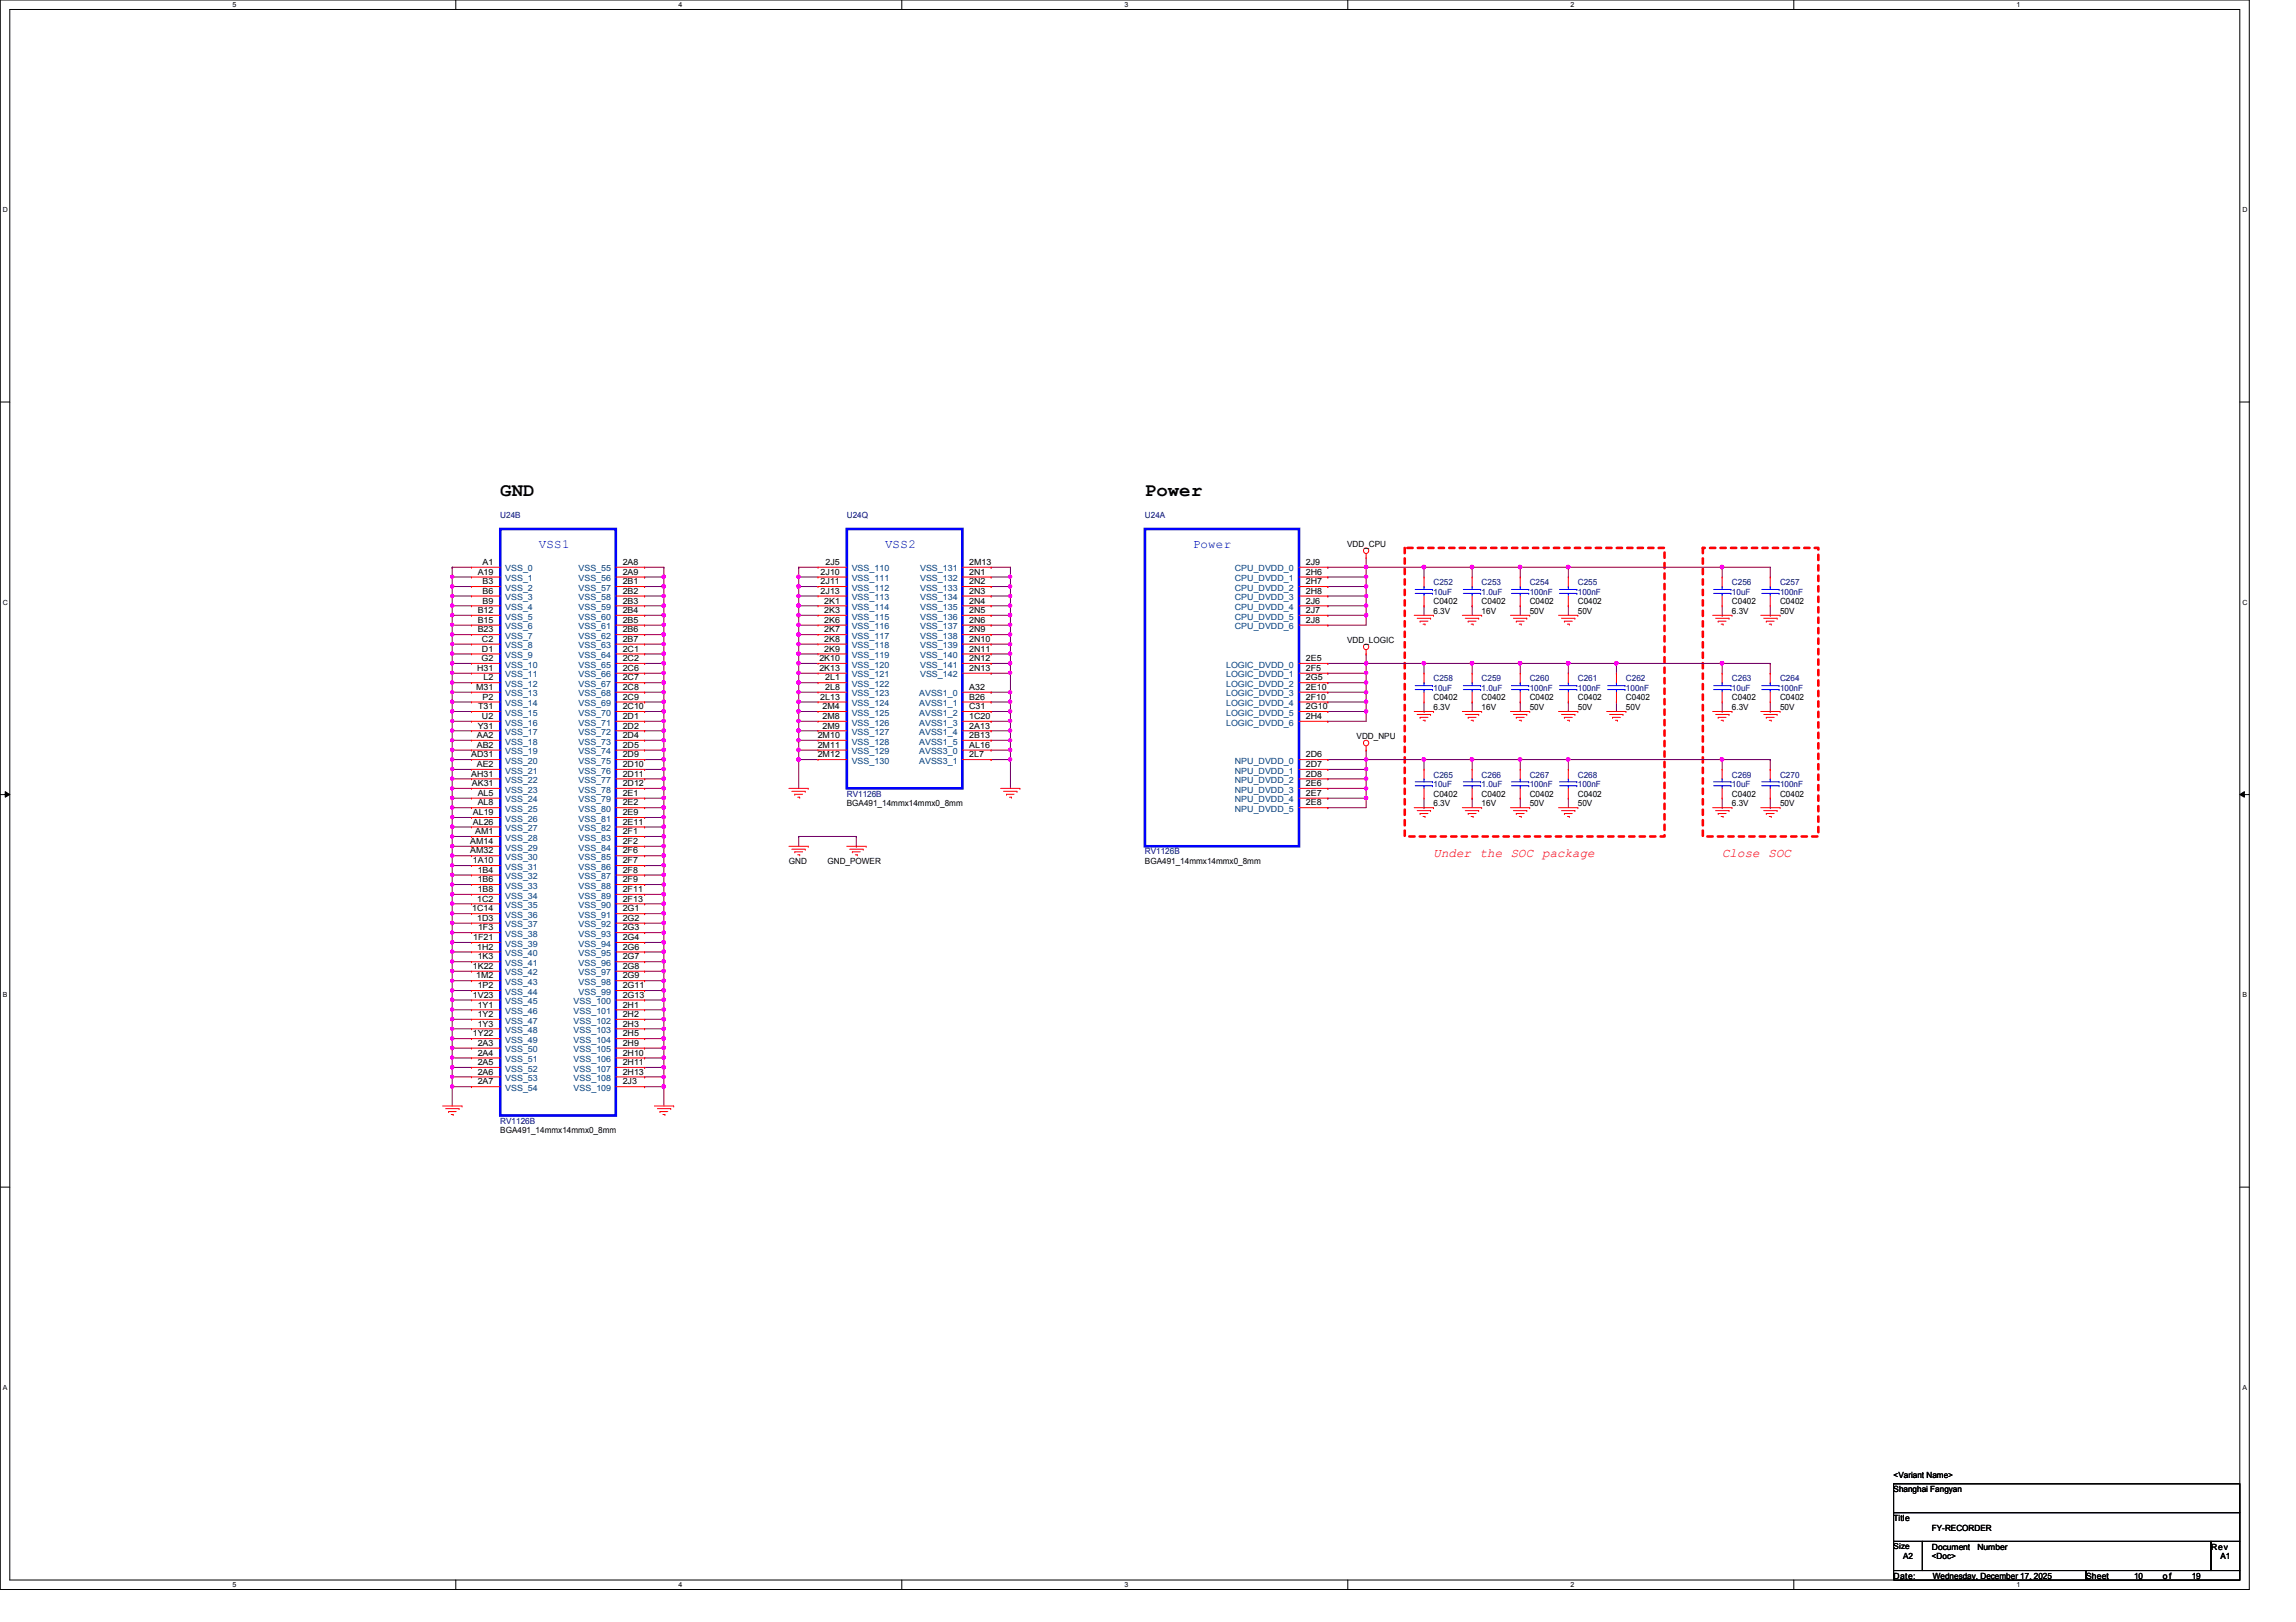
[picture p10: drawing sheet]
<svg xmlns="http://www.w3.org/2000/svg" width="297mm" height="210mm" viewBox="0 0 297 210" stroke-linecap="round" stroke-linejoin="round" font-family="sans-serif">
<defs><g id="words">
<g font-size="2.5">
<text x="64.7" y="64.2">GND</text>
<text x="148.1" y="64.2">Power</text>
</g>
<g font-size="1.6" fill="#00f">
<text x="69.7" y="71">VSS1</text>
<text x="114.5" y="71">VSS2</text>
<text x="154.3" y="71">Power</text>
</g>
<g font-size="1.6" fill="#f00">
<text x="185.5" y="110.9">Under the SOC package</text>
<text x="222.8" y="110.9">Close</text>
<text x="228.8" y="110.9">SOC</text>
</g>
<g font-size="1.1" fill="#00007f">
<text x="64.7" y="67">U24B</text>
<text x="109.6" y="67">U24Q</text>
<text x="148.1" y="67">U24A</text>
<text x="185.5" y="75.7">C252</text>
<text x="185.5" y="77">10uF</text>
<text x="191.7" y="75.7">C253</text>
<text x="191.7" y="77">1.0uF</text>
<text x="197.9" y="75.7">C254</text>
<text x="197.9" y="77">100nF</text>
<text x="204.1" y="75.7">C255</text>
<text x="204.1" y="77">100nF</text>
<text x="224.1" y="75.7">C256</text>
<text x="224.1" y="77">10uF</text>
<text x="230.3" y="75.7">C257</text>
<text x="230.3" y="77">100nF</text>
<text x="185.5" y="88.2">C258</text>
<text x="185.5" y="89.4">10uF</text>
<text x="191.7" y="88.2">C259</text>
<text x="191.7" y="89.4">1.0uF</text>
<text x="197.9" y="88.2">C260</text>
<text x="197.9" y="89.4">100nF</text>
<text x="204.1" y="88.2">C261</text>
<text x="204.1" y="89.4">100nF</text>
<text x="210.4" y="88.2">C262</text>
<text x="210.4" y="89.4">100nF</text>
<text x="224.1" y="88.2">C263</text>
<text x="224.1" y="89.4">10uF</text>
<text x="230.3" y="88.2">C264</text>
<text x="230.3" y="89.4">100nF</text>
<text x="185.5" y="100.6">C265</text>
<text x="185.5" y="101.9">10uF</text>
<text x="191.7" y="100.6">C266</text>
<text x="191.7" y="101.9">1.0uF</text>
<text x="197.9" y="100.6">C267</text>
<text x="197.9" y="101.9">100nF</text>
<text x="204.1" y="100.6">C268</text>
<text x="204.1" y="101.9">100nF</text>
<text x="224.1" y="100.6">C269</text>
<text x="224.1" y="101.9">10uF</text>
<text x="230.3" y="100.6">C270</text>
<text x="230.3" y="101.9">100nF</text>
<text x="109.6" y="103.1">RV1126B</text>
<text x="148.1" y="110.6">RV1126B</text>
<text x="64.7" y="145.4">RV1126B</text>
</g>
<g font-size="1.1">
<text x="174.3" y="70.7">VDD_CPU</text>
<text x="61.8" y="74.4">A19</text>
<text x="62.4" y="76.8">B6</text>
<text x="62.4" y="75.6">B3</text>
<text x="62.4" y="73.1">A1</text>
<text x="80.6" y="73.1">2A8</text>
<text x="80.6" y="74.4">2A9</text>
<text x="80.6" y="75.6">2B1</text>
<text x="80.6" y="76.8">2B2</text>
<text x="106.2" y="74.4">2J10</text>
<text x="106.2" y="75.6">2J11</text>
<text x="106.2" y="76.8">2J13</text>
<text x="106.8" y="73.1">2J5</text>
<text x="125.4" y="73.1">2M13</text>
<text x="125.4" y="74.4">2N1</text>
<text x="125.4" y="75.6">2N2</text>
<text x="125.4" y="76.8">2N3</text>
<text x="168.9" y="73.1">2J9</text>
<text x="168.9" y="74.4">2H6</text>
<text x="168.9" y="75.6">2H7</text>
<text x="168.9" y="76.8">2H8</text>
<text x="61.8" y="79.3">B12</text>
<text x="61.8" y="80.6">B15</text>
<text x="61.8" y="81.8">B23</text>
<text x="62.4" y="83.1">C2</text>
<text x="62.4" y="78.1">B9</text>
<text x="80.6" y="78.1">2B3</text>
<text x="80.6" y="79.3">2B4</text>
<text x="80.6" y="80.6">2B5</text>
<text x="80.6" y="81.8">2B6</text>
<text x="80.6" y="83.1">2B7</text>
<text x="106.6" y="78.1">2K1</text>
<text x="106.6" y="79.3">2K3</text>
<text x="106.6" y="80.6">2K6</text>
<text x="106.6" y="81.8">2K7</text>
<text x="106.6" y="83.1">2K8</text>
<text x="125.4" y="81.8">2N9</text>
<text x="125.4" y="78.1">2N4</text>
<text x="125.4" y="79.3">2N5</text>
<text x="125.4" y="80.6">2N6</text>
<text x="125.4" y="83.1">2N10</text>
<text x="168.9" y="78.1">2J6</text>
<text x="168.9" y="79.3">2J7</text>
<text x="168.9" y="80.6">2J8</text>
<text x="174.3" y="83.2">VDD_LOGIC</text>
<text x="185.5" y="79.5">6.3V</text>
<text x="185.5" y="78.2">C0402</text>
<text x="191.7" y="79.5">16V</text>
<text x="191.7" y="78.2">C0402</text>
<text x="197.9" y="79.5">50V</text>
<text x="197.9" y="78.2">C0402</text>
<text x="204.1" y="79.5">50V</text>
<text x="204.1" y="78.2">C0402</text>
<text x="224.1" y="79.5">6.3V</text>
<text x="224.1" y="78.2">C0402</text>
<text x="230.3" y="79.5">50V</text>
<text x="230.3" y="78.2">C0402</text>
<text x="61.6" y="89.3">M31</text>
<text x="61.7" y="86.8">H31</text>
<text x="62.3" y="85.6">G2</text>
<text x="62.4" y="84.3">D1</text>
<text x="62.6" y="88.1">L2</text>
<text x="80.6" y="84.3">2C1</text>
<text x="80.6" y="85.6">2C2</text>
<text x="80.6" y="86.8">2C6</text>
<text x="80.6" y="88.1">2C7</text>
<text x="80.6" y="89.3">2C8</text>
<text x="106" y="85.6">2K10</text>
<text x="106" y="86.8">2K13</text>
<text x="106.6" y="84.3">2K9</text>
<text x="106.8" y="88.1">2L1</text>
<text x="106.8" y="89.3">2L8</text>
<text x="125.4" y="84.3">2N11</text>
<text x="125.4" y="85.6">2N12</text>
<text x="125.4" y="86.8">2N13</text>
<text x="125.4" y="89.3">A32</text>
<text x="168.9" y="85.6">2E5</text>
<text x="168.9" y="86.8">2F5</text>
<text x="168.9" y="88.1">2G5</text>
<text x="168.9" y="89.3">2E10</text>
<text x="61.7" y="95.5">AA2</text>
<text x="61.8" y="94.3">Y31</text>
<text x="61.8" y="91.8">T31</text>
<text x="62.4" y="93">U2</text>
<text x="62.4" y="90.6">P2</text>
<text x="80.6" y="90.6">2C9</text>
<text x="80.6" y="91.8">2C10</text>
<text x="80.6" y="93">2D1</text>
<text x="80.6" y="94.3">2D2</text>
<text x="80.6" y="95.5">2D4</text>
<text x="105.8" y="95.5">2M10</text>
<text x="106.1" y="90.6">2L13</text>
<text x="106.4" y="91.8">2M4</text>
<text x="106.4" y="93">2M8</text>
<text x="106.4" y="94.3">2M9</text>
<text x="125.4" y="90.6">B26</text>
<text x="125.4" y="91.8">C31</text>
<text x="125.4" y="93">1C20</text>
<text x="125.4" y="94.3">2A13</text>
<text x="125.4" y="95.5">2B13</text>
<text x="168.9" y="90.6">2F10</text>
<text x="168.9" y="91.8">2G10</text>
<text x="168.9" y="93">2H4</text>
<text x="175.5" y="95.6">VDD_NPU</text>
<text x="185.5" y="91.9">6.3V</text>
<text x="185.5" y="90.6">C0402</text>
<text x="191.7" y="91.9">16V</text>
<text x="191.7" y="90.6">C0402</text>
<text x="197.9" y="91.9">50V</text>
<text x="197.9" y="90.6">C0402</text>
<text x="204.1" y="91.9">50V</text>
<text x="204.1" y="90.6">C0402</text>
<text x="210.4" y="91.9">50V</text>
<text x="210.4" y="90.6">C0402</text>
<text x="224.1" y="91.9">6.3V</text>
<text x="224.1" y="90.6">C0402</text>
<text x="230.3" y="91.9">50V</text>
<text x="230.3" y="90.6">C0402</text>
<text x="61" y="98">AD31</text>
<text x="61" y="100.5">AH31</text>
<text x="61" y="101.7">AK31</text>
<text x="61.7" y="96.8">AB2</text>
<text x="61.7" y="99.3">AE2</text>
<text x="80.6" y="96.8">2D5</text>
<text x="80.6" y="98">2D9</text>
<text x="80.6" y="99.3">2D10</text>
<text x="80.6" y="100.5">2D11</text>
<text x="80.6" y="101.7">2D12</text>
<text x="105.8" y="96.8">2M11</text>
<text x="105.8" y="98">2M12</text>
<text x="125.4" y="96.8">AL16</text>
<text x="125.4" y="98">2L7</text>
<text x="168.9" y="98">2D6</text>
<text x="168.9" y="99.3">2D7</text>
<text x="168.9" y="100.5">2D8</text>
<text x="168.9" y="101.7">2E6</text>
<text x="61.2" y="105.5">AL19</text>
<text x="61.2" y="106.7">AL26</text>
<text x="61.5" y="107.9">AM1</text>
<text x="61.8" y="103">AL5</text>
<text x="61.8" y="104.2">AL8</text>
<text x="80.6" y="103">2E1</text>
<text x="80.6" y="104.2">2E2</text>
<text x="80.6" y="105.5">2E9</text>
<text x="80.6" y="106.7">2E11</text>
<text x="80.6" y="107.9">2F1</text>
<text x="109.6" y="104.4">BGA491_14mmx14mmx0_8mm</text>
<text x="168.9" y="103">2E7</text>
<text x="168.9" y="104.2">2E8</text>
<text x="185.5" y="104.4">6.3V</text>
<text x="185.5" y="103.1">C0402</text>
<text x="191.7" y="104.4">16V</text>
<text x="191.7" y="103.1">C0402</text>
<text x="197.9" y="104.4">50V</text>
<text x="197.9" y="103.1">C0402</text>
<text x="204.1" y="104.4">50V</text>
<text x="204.1" y="103.1">C0402</text>
<text x="224.1" y="104.4">6.3V</text>
<text x="224.1" y="103.1">C0402</text>
<text x="230.3" y="104.4">50V</text>
<text x="230.3" y="103.1">C0402</text>
<text x="60.8" y="109.2">AM14</text>
<text x="60.8" y="110.4">AM32</text>
<text x="61.2" y="111.7">1A10</text>
<text x="61.8" y="112.9">1B4</text>
<text x="80.6" y="109.2">2F2</text>
<text x="80.6" y="110.4">2F6</text>
<text x="80.6" y="111.7">2F7</text>
<text x="80.6" y="112.9">2F8</text>
<text x="102.1" y="111.8">GND</text>
<text x="107.1" y="111.8">GND_POWER</text>
<text x="148.1" y="111.8">BGA491_14mmx14mmx0_8mm</text>
<text x="61.1" y="117.9">1C14</text>
<text x="61.7" y="119.2">1D3</text>
<text x="61.7" y="116.7">1C2</text>
<text x="61.8" y="114.2">1B6</text>
<text x="61.8" y="115.4">1B8</text>
<text x="80.6" y="114.2">2F9</text>
<text x="80.6" y="115.4">2F11</text>
<text x="80.6" y="116.7">2F13</text>
<text x="80.6" y="117.9">2G1</text>
<text x="80.6" y="119.2">2G2</text>
<text x="61.2" y="125.4">1K22</text>
<text x="61.2" y="121.7">1F21</text>
<text x="61.7" y="122.9">1H2</text>
<text x="61.8" y="124.2">1K3</text>
<text x="61.8" y="120.4">1F3</text>
<text x="80.6" y="125.4">2G8</text>
<text x="80.6" y="120.4">2G3</text>
<text x="80.6" y="121.7">2G4</text>
<text x="80.6" y="122.9">2G6</text>
<text x="80.6" y="124.2">2G7</text>
<text x="61.2" y="129.1">1V23</text>
<text x="61.6" y="126.6">1M2</text>
<text x="61.8" y="127.9">1P2</text>
<text x="61.8" y="130.4">1Y1</text>
<text x="61.8" y="131.6">1Y2</text>
<text x="80.6" y="131.6">2H2</text>
<text x="80.6" y="130.4">2H1</text>
<text x="80.6" y="129.1">2G13</text>
<text x="80.6" y="126.6">2G9</text>
<text x="80.6" y="127.9">2G11</text>
<text x="61.2" y="134.1">1Y22</text>
<text x="61.8" y="132.8">1Y3</text>
<text x="61.8" y="135.3">2A3</text>
<text x="61.8" y="136.6">2A4</text>
<text x="61.8" y="137.8">2A5</text>
<text x="80.6" y="132.8">2H3</text>
<text x="80.6" y="134.1">2H5</text>
<text x="80.6" y="135.3">2H9</text>
<text x="80.6" y="136.6">2H10</text>
<text x="80.6" y="137.8">2H11</text>
<text x="61.8" y="139.1">2A6</text>
<text x="61.8" y="140.3">2A7</text>
<text x="80.6" y="139.1">2H13</text>
<text x="80.6" y="140.3">2J3</text>
<text x="64.7" y="146.6">BGA491_14mmx14mmx0_8mm</text>
<text x="245" y="191.2">&lt;Variant Name&gt;</text>
<text x="245" y="193.1">Shanghai Fangyan</text>
<text x="245" y="196.8">Title</text>
<text x="245" y="200.4">Size</text>
<text x="246.2" y="201.8">A2</text>
<text x="249.9" y="200.5">Document</text>
<text x="249.9" y="201.8">&lt;Doc&gt;</text>
<text x="249.9" y="198.1">FY-RECORDER</text>
<text x="255.8" y="200.5">Number</text>
<text x="286" y="200.5">Rev</text>
<text x="287.3" y="201.8">A1</text>
<text x="245" y="204.3">Date:</text>
<text x="250.1" y="204.3">Wednesday, December 17, 2025</text>
<text x="269.9" y="204.3">Sheet</text>
<text x="276.1" y="204.3">10</text>
<text x="279.8" y="204.3">o f</text>
<text x="283.5" y="204.3">19</text>
</g>
<g font-size="1.1" fill="#003f7f">
<text x="65.4" y="75.2">VSS_1</text>
<text x="65.4" y="77.7">VSS_3</text>
<text x="65.4" y="76.5">VSS_2</text>
<text x="65.4" y="74">VSS_0</text>
<text x="74.8" y="74">VSS_55</text>
<text x="74.8" y="75.2">VSS_56</text>
<text x="74.8" y="76.5">VSS_57</text>
<text x="74.8" y="77.7">VSS_58</text>
<text x="110.2" y="75.2">VSS_111</text>
<text x="110.2" y="76.5">VSS_112</text>
<text x="110.2" y="77.7">VSS_113</text>
<text x="110.2" y="74">VSS_110</text>
<text x="119" y="74">VSS_131</text>
<text x="119" y="75.2">VSS_132</text>
<text x="119" y="76.5">VSS_133</text>
<text x="119" y="77.7">VSS_134</text>
<text x="159.8" y="74">CPU_DVDD_0</text>
<text x="159.8" y="75.2">CPU_DVDD_1</text>
<text x="159.8" y="76.5">CPU_DVDD_2</text>
<text x="159.8" y="77.7">CPU_DVDD_3</text>
<text x="65.4" y="79">VSS_4</text>
<text x="65.4" y="80.2">VSS_5</text>
<text x="65.4" y="81.4">VSS_6</text>
<text x="65.4" y="82.7">VSS_7</text>
<text x="65.4" y="83.9">VSS_8</text>
<text x="74.8" y="79">VSS_59</text>
<text x="74.8" y="80.2">VSS_60</text>
<text x="74.8" y="81.4">VSS_61</text>
<text x="74.8" y="82.7">VSS_62</text>
<text x="74.8" y="83.9">VSS_63</text>
<text x="110.2" y="79">VSS_114</text>
<text x="110.2" y="80.2">VSS_115</text>
<text x="110.2" y="81.4">VSS_116</text>
<text x="110.2" y="82.7">VSS_117</text>
<text x="110.2" y="83.9">VSS_118</text>
<text x="119" y="82.7">VSS_138</text>
<text x="119" y="79">VSS_135</text>
<text x="119" y="80.2">VSS_136</text>
<text x="119" y="81.4">VSS_137</text>
<text x="119" y="83.9">VSS_139</text>
<text x="159.8" y="79">CPU_DVDD_4</text>
<text x="159.8" y="80.2">CPU_DVDD_5</text>
<text x="159.8" y="81.4">CPU_DVDD_6</text>
<text x="65.4" y="88.9">VSS_12</text>
<text x="65.4" y="85.2">VSS_9</text>
<text x="65.4" y="86.4">VSS_10</text>
<text x="65.4" y="87.7">VSS_11</text>
<text x="74.8" y="85.2">VSS_64</text>
<text x="74.8" y="86.4">VSS_65</text>
<text x="74.8" y="87.7">VSS_66</text>
<text x="74.8" y="88.9">VSS_67</text>
<text x="110.2" y="85.2">VSS_119</text>
<text x="110.2" y="86.4">VSS_120</text>
<text x="110.2" y="87.7">VSS_121</text>
<text x="110.2" y="88.9">VSS_122</text>
<text x="119" y="85.2">VSS_140</text>
<text x="119" y="86.4">VSS_141</text>
<text x="119" y="87.7">VSS_142</text>
<text x="158.6" y="86.4">LOGIC_DVDD_0</text>
<text x="158.6" y="87.7">LOGIC_DVDD_1</text>
<text x="158.6" y="88.9">LOGIC_DVDD_2</text>
<text x="65.4" y="90.1">VSS_13</text>
<text x="65.4" y="91.4">VSS_14</text>
<text x="65.4" y="92.6">VSS_15</text>
<text x="65.4" y="93.9">VSS_16</text>
<text x="65.4" y="95.1">VSS_17</text>
<text x="74.8" y="90.1">VSS_68</text>
<text x="74.8" y="91.4">VSS_69</text>
<text x="74.8" y="92.6">VSS_70</text>
<text x="74.8" y="93.9">VSS_71</text>
<text x="74.8" y="95.1">VSS_72</text>
<text x="110.2" y="90.1">VSS_123</text>
<text x="110.2" y="91.4">VSS_124</text>
<text x="110.2" y="92.6">VSS_125</text>
<text x="110.2" y="93.9">VSS_126</text>
<text x="110.2" y="95.1">VSS_127</text>
<text x="118.9" y="90.1">AVSS1_0</text>
<text x="118.9" y="91.4">AVSS1_1</text>
<text x="118.9" y="92.6">AVSS1_2</text>
<text x="118.9" y="93.9">AVSS1_3</text>
<text x="118.9" y="95.1">AVSS1_4</text>
<text x="158.6" y="90.1">LOGIC_DVDD_3</text>
<text x="158.6" y="91.4">LOGIC_DVDD_4</text>
<text x="158.6" y="92.6">LOGIC_DVDD_5</text>
<text x="158.6" y="93.9">LOGIC_DVDD_6</text>
<text x="65.4" y="96.4">VSS_18</text>
<text x="65.4" y="97.6">VSS_19</text>
<text x="65.4" y="98.8">VSS_20</text>
<text x="65.4" y="100.1">VSS_21</text>
<text x="65.4" y="101.3">VSS_22</text>
<text x="74.8" y="96.4">VSS_73</text>
<text x="74.8" y="97.6">VSS_74</text>
<text x="74.8" y="98.8">VSS_75</text>
<text x="74.8" y="100.1">VSS_76</text>
<text x="74.8" y="101.3">VSS_77</text>
<text x="110.2" y="96.4">VSS_128</text>
<text x="110.2" y="97.6">VSS_129</text>
<text x="110.2" y="98.8">VSS_130</text>
<text x="118.9" y="96.4">AVSS1_5</text>
<text x="118.9" y="97.6">AVSS3_0</text>
<text x="118.9" y="98.8">AVSS3_1</text>
<text x="159.8" y="98.8">NPU_DVDD_0</text>
<text x="159.8" y="100.1">NPU_DVDD_1</text>
<text x="159.8" y="101.3">NPU_DVDD_2</text>
<text x="65.4" y="102.6">VSS_23</text>
<text x="65.4" y="103.8">VSS_24</text>
<text x="65.4" y="105.1">VSS_25</text>
<text x="65.4" y="106.3">VSS_26</text>
<text x="65.4" y="107.6">VSS_27</text>
<text x="74.8" y="102.6">VSS_78</text>
<text x="74.8" y="103.8">VSS_79</text>
<text x="74.8" y="105.1">VSS_80</text>
<text x="74.8" y="106.3">VSS_81</text>
<text x="74.8" y="107.6">VSS_82</text>
<text x="159.8" y="102.6">NPU_DVDD_3</text>
<text x="159.8" y="103.8">NPU_DVDD_4</text>
<text x="159.8" y="105.1">NPU_DVDD_5</text>
<text x="65.4" y="110.1">VSS_29</text>
<text x="65.4" y="108.8">VSS_28</text>
<text x="65.4" y="111.3">VSS_30</text>
<text x="65.4" y="112.6">VSS_31</text>
<text x="65.4" y="113.8">VSS_32</text>
<text x="74.8" y="108.8">VSS_83</text>
<text x="74.8" y="110.1">VSS_84</text>
<text x="74.8" y="111.3">VSS_85</text>
<text x="74.8" y="112.6">VSS_86</text>
<text x="74.8" y="113.8">VSS_87</text>
<text x="65.4" y="115">VSS_33</text>
<text x="65.4" y="116.3">VSS_34</text>
<text x="65.4" y="117.5">VSS_35</text>
<text x="65.4" y="118.8">VSS_36</text>
<text x="74.8" y="115">VSS_88</text>
<text x="74.8" y="116.3">VSS_89</text>
<text x="74.8" y="117.5">VSS_90</text>
<text x="74.8" y="118.8">VSS_91</text>
<text x="65.4" y="120">VSS_37</text>
<text x="65.4" y="121.2">VSS_38</text>
<text x="65.4" y="122.5">VSS_39</text>
<text x="65.4" y="123.7">VSS_40</text>
<text x="65.4" y="125">VSS_41</text>
<text x="74.8" y="120">VSS_92</text>
<text x="74.8" y="121.2">VSS_93</text>
<text x="74.8" y="122.5">VSS_94</text>
<text x="74.8" y="123.7">VSS_95</text>
<text x="74.8" y="125">VSS_96</text>
<text x="65.4" y="126.2">VSS_42</text>
<text x="65.4" y="127.5">VSS_43</text>
<text x="65.4" y="128.7">VSS_44</text>
<text x="65.4" y="130">VSS_45</text>
<text x="65.4" y="131.2">VSS_46</text>
<text x="74.2" y="131.2">VSS_101</text>
<text x="74.2" y="130">VSS_100</text>
<text x="74.8" y="126.2">VSS_97</text>
<text x="74.8" y="127.5">VSS_98</text>
<text x="74.8" y="128.7">VSS_99</text>
<text x="65.4" y="132.5">VSS_47</text>
<text x="65.4" y="133.7">VSS_48</text>
<text x="65.4" y="135">VSS_49</text>
<text x="65.4" y="136.2">VSS_50</text>
<text x="65.4" y="137.5">VSS_51</text>
<text x="74.2" y="132.5">VSS_102</text>
<text x="74.2" y="133.7">VSS_103</text>
<text x="74.2" y="135">VSS_104</text>
<text x="74.2" y="136.2">VSS_105</text>
<text x="74.2" y="137.5">VSS_106</text>
<text x="65.4" y="139.9">VSS_53</text>
<text x="65.4" y="141.2">VSS_54</text>
<text x="65.4" y="138.7">VSS_52</text>
<text x="74.2" y="138.7">VSS_107</text>
<text x="74.2" y="139.9">VSS_108</text>
<text x="74.2" y="141.2">VSS_109</text>
</g>
<g font-size=".9">
<text x="30.1" y=".9">5</text>
<text x="87.8" y=".9">4</text>
<text x="145.5" y=".9">3</text>
<text x="203.2" y=".9">2</text>
<text x="260.9" y=".9">1</text>
<text x=".4" y="27.4">D</text>
<text x="290.1" y="27.4">D</text>
<text x=".4" y="78.2">C</text>
<text x="290.1" y="78.2">C</text>
<text x=".4" y="129">B</text>
<text x="290.1" y="129">B</text>
<text x=".4" y="179.8">A</text>
<text x="290.1" y="179.8">A</text>
<text x="30.1" y="205.4">5</text>
<text x="87.8" y="205.4">4</text>
<text x="145.5" y="205.4">3</text>
<text x="203.2" y="205.4">2</text>
<text x="260.9" y="205.4">1</text>
</g>
</g></defs>
<path d="M0 0h291v205.7h-291zM1.3 1.2h288.5v203.3h-288.5z" fill="none" stroke="#000" stroke-width=".13"/>
<g fill="#fff">
<path d="M30.1 .1h.5v1h-.5z"/>
<path d="M30.1 204.6h.5v1h-.5z"/>
</g>
<path d="M59 0v1.2M59 204.5v1.2" fill="none" stroke="#000" stroke-width=".13"/>
<g fill="#fff">
<path d="M87.8 .1h.5v1h-.5z"/>
<path d="M87.8 204.6h.5v1h-.5z"/>
</g>
<path d="M116.7 0v1.2M116.7 204.5v1.2" fill="none" stroke="#000" stroke-width=".13"/>
<g fill="#fff">
<path d="M145.5 .1h.5v1h-.5z"/>
<path d="M145.5 204.6h.5v1h-.5z"/>
</g>
<path d="M174.4 0v1.2M174.4 204.5v1.2" fill="none" stroke="#000" stroke-width=".13"/>
<g fill="#fff">
<path d="M203.2 .1h.5v1h-.5z"/>
<path d="M203.2 204.6h.5v1h-.5z"/>
</g>
<path d="M232.1 0v1.2M232.1 204.5v1.2" fill="none" stroke="#000" stroke-width=".13"/>
<g fill="#fff">
<path d="M260.9 .1h.5v1h-.5z"/>
<path d="M260.9 204.6h.5v1h-.5z"/>
<path d="M.4 26.6h.6v1h-.6z"/>
<path d="M290.1 26.6h.6v1h-.6z"/>
<path d="M.4 77.4h.6v1h-.6z"/>
<path d="M290.1 77.4h.6v1h-.6z"/>
</g>
<path d="M0 52h1.3M289.8 52h1.2" fill="none" stroke="#000" stroke-width=".13"/>
<g fill="#fff">
<path d="M.4 128.2h.6v1h-.6z"/>
<path d="M290.1 128.2h.6v1h-.6z"/>
</g>
<path d="M0 102.8h1.3M.7 102.4l.6 .4-.6 .4zM289.8 102.8l.6-.4v.8zM289.8 102.8h1.2" fill="none" stroke="#000" stroke-width=".13"/>
<path d="M.7 102.4l.6 .4-.6 .4zM289.8 102.8l.6-.4v.8z" fill="#000"/>
<g fill="#fff">
<path d="M.4 179h.5v1h-.5z"/>
<path d="M290.1 179h.6v1h-.6z"/>
</g>
<path d="M0 153.6h1.3M289.8 153.6h1.2" fill="none" stroke="#000" stroke-width=".13"/>
<path d="M181.7 70.9h33.6v37.3h-33.6zM220.3 70.9h14.9v37.3h-14.9z" fill="none" stroke="#f00" stroke-width=".34" stroke-dasharray=".7 .7"/>
<path d="M58.5 83.4h.1M58.5 83.4v1.2M58.5 83.4h2.5M58.5 117h.1M58.5 117h2.5M58.5 117v1.2" fill="none" stroke="#7f003f" stroke-width=".13"/>
<path d="M58.3 84.4h.3l.1 .2-.1 .2h-.1h-.2z" fill-rule="evenodd" fill="#f0f"/>
<path d="M58.3 84.4h.3l.1 .2-.1 .2h-.1h-.2z" fill="none" stroke="#f0f" stroke-width=".13"/>
<path d="M58.5 84.6h.1M58.5 84.6h2.5M58.5 84.6v1.3M171.8 85.9h.1M171.8 85.9h4.9M176.7 84.6h.1M176.7 85.9h.1M176.7 84.6v2.5" fill="none" stroke="#7f003f" stroke-width=".13"/>
<path d="M176.6 86.9h.3v.2v.1l-.2 .1-.1-.1z" fill-rule="evenodd" fill="#f0f"/>
<path d="M176.6 86.9h.3v.2v.1l-.2 .1-.1-.1z" fill="none" stroke="#f0f" stroke-width=".13"/>
<path d="M176.7 85.9h7.5M184.2 85.9h.1" fill="none" stroke="#7f003f" stroke-width=".13"/>
<path d="M176.6 85.7h.3v.1v.2l-.2 .1-.1-.1z" fill-rule="evenodd" fill="#f0f"/>
<path d="M176.6 85.7h.3v.1v.2l-.2 .1-.1-.1z" fill="none" stroke="#f0f" stroke-width=".13"/>
<path d="M184 85.7h.4v.1v.2l-.2 .1-.2-.1z" fill-rule="evenodd" fill="#f0f"/>
<path d="M184 85.7h.4v.1v.2l-.2 .1-.2-.1z" fill="none" stroke="#f0f" stroke-width=".13"/>
<path d="M171.8 87.1h.1M171.8 88.3h.1M171.8 87.1h4.9M171.8 88.3h4.9M176.7 87.1h.1M176.7 88.3h.1M176.7 87.1v2.5" fill="none" stroke="#7f003f" stroke-width=".13"/>
<path d="M176.6 89.4h.3v.2v.1l-.2 .1-.1-.1z" fill-rule="evenodd" fill="#f0f"/>
<path d="M176.6 89.4h.3v.2v.1l-.2 .1-.1-.1z" fill="none" stroke="#f0f" stroke-width=".13"/>
<path d="M176.6 88.2h.3v.1v.2l-.2 .1-.1-.1z" fill-rule="evenodd" fill="#f0f"/>
<path d="M176.6 88.2h.3v.1v.2l-.2 .1-.1-.1z" fill="none" stroke="#f0f" stroke-width=".13"/>
<path d="M83.4 136.9h.1M83.4 138.1h.1M83.4 139.4h.1M83.4 136.9h2.5M83.4 138.1h2.5M83.4 139.4h2.5" fill="none" stroke="#7f003f" stroke-width=".13"/>
<path d="M85.7 139.2h.3l.1 .2-.1 .1-.2 .1-.1-.1z" fill-rule="evenodd" fill="#f0f"/>
<path d="M85.7 139.2h.3l.1 .2-.1 .1-.2 .1-.1-.1z" fill="none" stroke="#f0f" stroke-width=".13"/>
<path d="M85.9 136.9h.1M85.9 136.9v1.2M83.4 140.6h.1M83.4 140.6h2.5" fill="none" stroke="#7f003f" stroke-width=".13"/>
<path d="M85.7 137.9h.3l.1 .2-.1 .2h-.2h-.1z" fill-rule="evenodd" fill="#f0f"/>
<path d="M85.7 137.9h.3l.1 .2-.1 .2h-.2h-.1z" fill="none" stroke="#f0f" stroke-width=".13"/>
<path d="M85.7 136.7h.3l.1 .2-.1 .1-.2 .1-.1-.1z" fill-rule="evenodd" fill="#f0f"/>
<path d="M85.7 136.7h.3l.1 .2-.1 .1-.2 .1-.1-.1z" fill="none" stroke="#f0f" stroke-width=".13"/>
<path d="M85.9 138.1h.1M85.9 139.4h.1M85.9 138.1v5M85.9 140.6h.1" fill="none" stroke="#7f003f" stroke-width=".13"/>
<path d="M85.7 140.4h.3l.1 .2-.1 .2h-.2h-.1z" fill-rule="evenodd" fill="#f0f"/>
<path d="M85.7 140.4h.3l.1 .2-.1 .2h-.2h-.1z" fill="none" stroke="#f0f" stroke-width=".13"/>
<path d="M171.8 89.6h.1M171.8 90.8h.1M171.8 89.6h4.9M171.8 90.8h4.9M176.7 89.6h.1M176.7 90.8h.1M176.7 89.6v2.5" fill="none" stroke="#7f003f" stroke-width=".13"/>
<path d="M176.6 91.9h.3v.1v.2l-.2 .1-.1-.1z" fill-rule="evenodd" fill="#f0f"/>
<path d="M176.6 91.9h.3v.1v.2l-.2 .1-.1-.1z" fill="none" stroke="#f0f" stroke-width=".13"/>
<path d="M176.6 90.7h.3v.1v.2l-.2 .1-.1-.1z" fill-rule="evenodd" fill="#f0f"/>
<path d="M176.6 90.7h.3v.1v.2l-.2 .1-.1-.1z" fill="none" stroke="#f0f" stroke-width=".13"/>
<path d="M171.8 92.1h.1M171.8 92.1h4.9M176.7 97.1h.1M176.7 98.3h.1M176.7 97.1v2.5" fill="none" stroke="#7f003f" stroke-width=".13"/>
<path d="M176.6 99.4h.3v.1v.2h-.2h-.1z" fill-rule="evenodd" fill="#f0f"/>
<path d="M176.6 99.4h.3v.1v.2h-.2h-.1z" fill="none" stroke="#f0f" stroke-width=".13"/>
<path d="M176.7 98.3h7.5M184.2 98.3h.1" fill="none" stroke="#7f003f" stroke-width=".13"/>
<path d="M176.6 98.1h.3v.2v.1l-.2 .1-.1-.1z" fill-rule="evenodd" fill="#f0f"/>
<path d="M176.6 98.1h.3v.2v.1l-.2 .1-.1-.1z" fill="none" stroke="#f0f" stroke-width=".13"/>
<path d="M184 98.1h.4v.2v.1l-.2 .1-.2-.1z" fill-rule="evenodd" fill="#f0f"/>
<path d="M184 98.1h.4v.2v.1l-.2 .1-.2-.1z" fill="none" stroke="#f0f" stroke-width=".13"/>
<path d="M58.5 85.9h.1M58.5 85.9h2.5M58.5 85.9v1.2" fill="none" stroke="#7f003f" stroke-width=".13"/>
<path d="M58.3 86.9h.3l.1 .2-.1 .1-.1 .1-.2-.1z" fill-rule="evenodd" fill="#f0f"/>
<path d="M58.3 86.9h.3l.1 .2-.1 .1-.1 .1-.2-.1z" fill="none" stroke="#f0f" stroke-width=".13"/>
<path d="M58.3 85.7h.3l.1 .1-.1 .2-.1 .1-.2-.1z" fill-rule="evenodd" fill="#f0f"/>
<path d="M58.3 85.7h.3l.1 .1-.1 .2-.1 .1-.2-.1z" fill="none" stroke="#f0f" stroke-width=".13"/>
<g fill="none" stroke="#7f003f" stroke-width=".13">
<path d="M171.8 104.5h.1M171.8 104.5h4.9M58.5 128.2h.1M58.5 129.4h.1M58.5 130.7h.1M58.5 131.9h.1M58.5 133.1h.1M58.5 134.4h.1M58.5 128.2h2.5M58.5 129.4h2.5M58.5 130.7h2.5M58.5 131.9h2.5"/>
<path d="M58.5 133.1h2.5M58.5 134.4h2.5"/>
</g>
<path d="M58.3 134.2h.3l.1 .2-.1 .1-.1 .1-.2-.1z" fill-rule="evenodd" fill="#f0f"/>
<path d="M58.3 134.2h.3l.1 .2-.1 .1-.1 .1-.2-.1z" fill="none" stroke="#f0f" stroke-width=".13"/>
<path d="M58.5 135.6h.1M58.5 135.6h2.5" fill="none" stroke="#7f003f" stroke-width=".13"/>
<path d="M58.3 135.4h.3l.1 .2-.1 .2h-.1h-.2z" fill-rule="evenodd" fill="#f0f"/>
<path d="M58.3 135.4h.3l.1 .2-.1 .2h-.1h-.2z" fill="none" stroke="#f0f" stroke-width=".13"/>
<path d="M58.5 136.9h.1M58.5 138.1h.1M58.5 128.2h.1M58.5 136.9h2.5M58.5 138.1h2.5M58.5 128.2v1.2" fill="none" stroke="#7f003f" stroke-width=".13"/>
<path d="M58.3 128h.3l.1 .1-.1 .2-.1 .1-.2-.1z" fill-rule="evenodd" fill="#f0f"/>
<path d="M58.3 128h.3l.1 .1-.1 .2-.1 .1-.2-.1z" fill="none" stroke="#f0f" stroke-width=".13"/>
<path d="M58.5 129.4h.1M58.5 129.4v1.3" fill="none" stroke="#7f003f" stroke-width=".13"/>
<path d="M58.3 130.5h.3l.1 .1-.1 .2-.1 .1-.2-.1z" fill-rule="evenodd" fill="#f0f"/>
<path d="M58.3 130.5h.3l.1 .1-.1 .2-.1 .1-.2-.1z" fill="none" stroke="#f0f" stroke-width=".13"/>
<path d="M58.3 129.2h.3l.1 .2-.1 .1-.1 .1-.2-.1z" fill-rule="evenodd" fill="#f0f"/>
<path d="M58.3 129.2h.3l.1 .2-.1 .1-.1 .1-.2-.1z" fill="none" stroke="#f0f" stroke-width=".13"/>
<path d="M58.5 130.7h.1M58.5 130.7v1.2" fill="none" stroke="#7f003f" stroke-width=".13"/>
<path d="M58.3 131.7h.3l.1 .2-.1 .1-.1 .1-.2-.1z" fill-rule="evenodd" fill="#f0f"/>
<path d="M58.3 131.7h.3l.1 .2-.1 .1-.1 .1-.2-.1z" fill="none" stroke="#f0f" stroke-width=".13"/>
<path d="M58.5 131.9h.1M58.5 133.1h.1M58.5 131.9v2.5" fill="none" stroke="#7f003f" stroke-width=".13"/>
<path d="M58.3 133h.3l.1 .1-.1 .2h-.1h-.2z" fill-rule="evenodd" fill="#f0f"/>
<path d="M58.3 133h.3l.1 .1-.1 .2h-.1h-.2z" fill="none" stroke="#f0f" stroke-width=".13"/>
<path d="M58.5 134.4h.1M58.5 135.6h.1M58.5 136.9h.1M58.5 134.4v3.7" fill="none" stroke="#7f003f" stroke-width=".13"/>
<path d="M58.3 137.9h.3l.1 .2-.1 .2h-.1h-.2z" fill-rule="evenodd" fill="#f0f"/>
<path d="M58.3 137.9h.3l.1 .2-.1 .2h-.1h-.2z" fill="none" stroke="#f0f" stroke-width=".13"/>
<path d="M58.3 136.7h.3l.1 .2-.1 .1-.1 .1-.2-.1z" fill-rule="evenodd" fill="#f0f"/>
<path d="M58.3 136.7h.3l.1 .2-.1 .1-.1 .1-.2-.1z" fill="none" stroke="#f0f" stroke-width=".13"/>
<path d="M171.8 73.4h.1M171.8 73.4h4.9M176.7 79.6h.1M176.7 73.4h.1M176.7 79.6v1.3h-4.9M176.7 72.2v1.2M184.2 73.4h.1M184.2 73.4h12.5M190.5 73.4h.1M171.8 80.9h.1M58.5 138.1h.1M58.5 138.1v1.3" fill="none" stroke="#7f003f" stroke-width=".13"/>
<path d="M190.3 73.2h.3l.1 .2-.1 .1-.2 .1-.1-.1z" fill-rule="evenodd" fill="#f0f"/>
<path d="M190.3 73.2h.3l.1 .2-.1 .1-.2 .1-.1-.1z" fill="none" stroke="#f0f" stroke-width=".13"/>
<path d="M196.7 73.4h.1M196.7 73.4h6.2" fill="none" stroke="#7f003f" stroke-width=".13"/>
<path d="M196.5 73.2h.3l.1 .2-.1 .1-.2 .1-.1-.1z" fill-rule="evenodd" fill="#f0f"/>
<path d="M196.5 73.2h.3l.1 .2-.1 .1-.2 .1-.1-.1z" fill="none" stroke="#f0f" stroke-width=".13"/>
<path d="M196.7 73.4h.1M196.7 73.4v1.3M202.9 73.4h.1M202.9 73.4v1.3M202.9 73.4h19.9" fill="none" stroke="#7f003f" stroke-width=".13"/>
<path d="M222.6 73.2h.3l.1 .2-.1 .1-.1 .1-.2-.1z" fill-rule="evenodd" fill="#f0f"/>
<path d="M222.6 73.2h.3l.1 .2-.1 .1-.1 .1-.2-.1z" fill="none" stroke="#f0f" stroke-width=".13"/>
<path d="M202.7 73.2h.3l.1 .2-.1 .1-.1 .1-.2-.1z" fill-rule="evenodd" fill="#f0f"/>
<path d="M202.7 73.2h.3l.1 .2-.1 .1-.1 .1-.2-.1z" fill="none" stroke="#f0f" stroke-width=".13"/>
<path d="M171.8 74.7h.1M171.8 74.7h4.9M222.8 73.4h.1M222.8 73.4v1.3M222.8 73.4h6.2M229 73.4h.1M229 73.4v1.3" fill="none" stroke="#7f003f" stroke-width=".13"/>
<path d="M176.6 74.5h.3v.1v.2h-.2h-.1z" fill-rule="evenodd" fill="#f0f"/>
<path d="M176.6 74.5h.3v.1v.2h-.2h-.1z" fill="none" stroke="#f0f" stroke-width=".13"/>
<path d="M171.8 75.9h.1M171.8 75.9h4.9M176.7 74.7h.1M176.7 75.9h.1M176.7 74.7v2.4" fill="none" stroke="#7f003f" stroke-width=".13"/>
<path d="M176.6 75.7h.3v.2v.1l-.2 .1-.1-.1z" fill-rule="evenodd" fill="#f0f"/>
<path d="M176.6 75.7h.3v.2v.1l-.2 .1-.1-.1z" fill="none" stroke="#f0f" stroke-width=".13"/>
<path d="M171.8 77.1h.1M171.8 77.1h4.9M176.7 77.1h.1M176.7 77.1v1.3" fill="none" stroke="#7f003f" stroke-width=".13"/>
<path d="M176.6 78.2h.3v.2v.1l-.2 .1-.1-.1z" fill-rule="evenodd" fill="#f0f"/>
<path d="M176.6 78.2h.3v.2v.1l-.2 .1-.1-.1z" fill="none" stroke="#f0f" stroke-width=".13"/>
<path d="M176.6 77h.3v.1v.2h-.2h-.1z" fill-rule="evenodd" fill="#f0f"/>
<path d="M176.6 77h.3v.1v.2h-.2h-.1z" fill="none" stroke="#f0f" stroke-width=".13"/>
<path d="M171.8 78.4h.1M171.8 79.6h.1M171.8 78.4h4.9M176.7 78.4h.1M176.7 78.4v1.2h-4.9" fill="none" stroke="#7f003f" stroke-width=".13"/>
<path d="M176.6 79.4h.3v.2v.2h-.2h-.1z" fill-rule="evenodd" fill="#f0f"/>
<path d="M176.6 79.4h.3v.2v.2h-.2h-.1z" fill="none" stroke="#f0f" stroke-width=".13"/>
<path d="M58.5 105.8h.1M58.5 105.8h2.5" fill="none" stroke="#7f003f" stroke-width=".13"/>
<path d="M58.3 105.6h.3l.1 .1-.1 .2-.1 .1-.2-.1z" fill-rule="evenodd" fill="#f0f"/>
<path d="M58.3 105.6h.3l.1 .1-.1 .2-.1 .1-.2-.1z" fill="none" stroke="#f0f" stroke-width=".13"/>
<path d="M58.5 105.8h.1M58.5 107h.1M58.5 105.8v2.4M58.5 107h2.5" fill="none" stroke="#7f003f" stroke-width=".13"/>
<path d="M58.3 108.1h.3l.1 .1-.1 .2-.1 .1-.2-.1z" fill-rule="evenodd" fill="#f0f"/>
<path d="M58.3 108.1h.3l.1 .1-.1 .2-.1 .1-.2-.1z" fill="none" stroke="#f0f" stroke-width=".13"/>
<path d="M58.3 106.8h.3l.1 .2-.1 .2h-.1h-.2z" fill-rule="evenodd" fill="#f0f"/>
<path d="M58.3 106.8h.3l.1 .2-.1 .2h-.1h-.2z" fill="none" stroke="#f0f" stroke-width=".13"/>
<path d="M58.5 108.2h.1M58.5 108.2h2.5M58.5 108.2v1.3M58.5 139.4h.1M58.5 139.4v1.2M58.5 139.4h2.5" fill="none" stroke="#7f003f" stroke-width=".13"/>
<path d="M58.3 139.2h.3l.1 .2-.1 .1-.1 .1-.2-.1z" fill-rule="evenodd" fill="#f0f"/>
<path d="M58.3 139.2h.3l.1 .2-.1 .1-.1 .1-.2-.1z" fill="none" stroke="#f0f" stroke-width=".13"/>
<path d="M58.5 75.9h.1M58.5 75.9h2.5" fill="none" stroke="#7f003f" stroke-width=".13"/>
<path d="M58.3 75.7h.3l.1 .2-.1 .1-.1 .1-.2-.1z" fill-rule="evenodd" fill="#f0f"/>
<path d="M58.3 75.7h.3l.1 .2-.1 .1-.1 .1-.2-.1z" fill="none" stroke="#f0f" stroke-width=".13"/>
<path d="M58.5 75.9h.1M58.5 78.4h.1M58.5 75.9v1.2M58.5 78.4v1.2M58.5 78.4h2.5" fill="none" stroke="#7f003f" stroke-width=".13"/>
<path d="M58.3 79.4h.3l.1 .2-.1 .2h-.1h-.2z" fill-rule="evenodd" fill="#f0f"/>
<path d="M58.3 79.4h.3l.1 .2-.1 .2h-.1h-.2z" fill="none" stroke="#f0f" stroke-width=".13"/>
<path d="M58.5 122h.1M58.5 122h2.5" fill="none" stroke="#7f003f" stroke-width=".13"/>
<path d="M58.3 121.8h.3l.1 .1-.1 .2-.1 .1-.2-.1z" fill-rule="evenodd" fill="#f0f"/>
<path d="M58.3 121.8h.3l.1 .1-.1 .2-.1 .1-.2-.1z" fill="none" stroke="#f0f" stroke-width=".13"/>
<path d="M58.5 90.8h.1M58.5 90.8v1.3M58.5 90.8h2.5M58.5 122h.1M58.5 122v1.2" fill="none" stroke="#7f003f" stroke-width=".13"/>
<path d="M58.3 91.9h.3l.1 .1-.1 .2-.1 .1-.2-.1z" fill-rule="evenodd" fill="#f0f"/>
<path d="M58.3 91.9h.3l.1 .1-.1 .2-.1 .1-.2-.1z" fill="none" stroke="#f0f" stroke-width=".13"/>
<path d="M58.3 90.7h.3l.1 .1-.1 .2-.1 .1-.2-.1z" fill-rule="evenodd" fill="#f0f"/>
<path d="M58.3 90.7h.3l.1 .1-.1 .2-.1 .1-.2-.1z" fill="none" stroke="#f0f" stroke-width=".13"/>
<path d="M58.5 123.2h.1M58.5 123.2h2.5M58.5 123.2v1.3" fill="none" stroke="#7f003f" stroke-width=".13"/>
<path d="M58.3 124.3h.3l.1 .1-.1 .2h-.1h-.2z" fill-rule="evenodd" fill="#f0f"/>
<path d="M58.3 124.3h.3l.1 .1-.1 .2h-.1h-.2z" fill="none" stroke="#f0f" stroke-width=".13"/>
<path d="M58.3 123h.3l.1 .1-.1 .2-.1 .1-.2-.1z" fill-rule="evenodd" fill="#f0f"/>
<path d="M58.3 123h.3l.1 .1-.1 .2-.1 .1-.2-.1z" fill="none" stroke="#f0f" stroke-width=".13"/>
<path d="M58.5 100.8h.1M58.5 100.8h2.5M58.5 100.8v1.2" fill="none" stroke="#7f003f" stroke-width=".13"/>
<path d="M58.3 101.9h.3l.1 .1-.1 .2h-.1h-.2z" fill-rule="evenodd" fill="#f0f"/>
<path d="M58.3 101.9h.3l.1 .1-.1 .2h-.1h-.2z" fill="none" stroke="#f0f" stroke-width=".13"/>
<path d="M58.3 100.6h.3l.1 .2-.1 .1-.1 .1-.2-.1z" fill-rule="evenodd" fill="#f0f"/>
<path d="M58.3 100.6h.3l.1 .2-.1 .1-.1 .1-.2-.1z" fill="none" stroke="#f0f" stroke-width=".13"/>
<path d="M103.3 98.3h.1M103.3 98.3v3.7M58.5 115.7h.1M58.5 115.7v1.3M58.5 115.7h2.5M58.5 124.5h.1M58.5 124.5h2.5M58.5 124.5v1.2" fill="none" stroke="#7f003f" stroke-width=".13"/>
<path d="M58.3 116.8h.3l.1 .1-.1 .2-.1 .1-.2-.1z" fill-rule="evenodd" fill="#f0f"/>
<path d="M58.3 116.8h.3l.1 .1-.1 .2-.1 .1-.2-.1z" fill="none" stroke="#f0f" stroke-width=".13"/>
<path d="M58.3 115.5h.3l.1 .2-.1 .2-.1 .1-.2-.1z" fill-rule="evenodd" fill="#f0f"/>
<path d="M58.3 115.5h.3l.1 .2-.1 .2-.1 .1-.2-.1z" fill="none" stroke="#f0f" stroke-width=".13"/>
<path d="M58.5 125.7h.1M58.5 125.7h2.5M58.5 125.7v1.2M58.5 140.6h.1M58.5 140.6h2.5" fill="none" stroke="#7f003f" stroke-width=".13"/>
<path d="M58.3 126.8h.3l.1 .1-.1 .2h-.1h-.2z" fill-rule="evenodd" fill="#f0f"/>
<path d="M58.3 126.8h.3l.1 .1-.1 .2h-.1h-.2z" fill="none" stroke="#f0f" stroke-width=".13"/>
<path d="M58.3 125.5h.3l.1 .1-.1 .2-.1 .1-.2-.1z" fill-rule="evenodd" fill="#f0f"/>
<path d="M58.3 125.5h.3l.1 .1-.1 .2-.1 .1-.2-.1z" fill="none" stroke="#f0f" stroke-width=".13"/>
<path d="M103.3 82.1h.1M103.3 82.1h2.5M103.3 82.1v1.3M58.5 114.5h.1M58.5 114.5v1.2M58.5 114.5h2.5M58.5 126.9h.1M58.5 126.9h2.5M58.5 126.9v1.3" fill="none" stroke="#7f003f" stroke-width=".13"/>
<path d="M103.1 83.2h.4v.2v.1l-.2 .1-.2-.1z" fill-rule="evenodd" fill="#f0f"/>
<path d="M103.1 83.2h.4v.2v.1l-.2 .1-.2-.1z" fill="none" stroke="#f0f" stroke-width=".13"/>
<path d="M103.1 81.9h.4v.2v.2h-.2h-.2z" fill-rule="evenodd" fill="#f0f"/>
<path d="M103.1 81.9h.4v.2v.2h-.2h-.2z" fill="none" stroke="#f0f" stroke-width=".13"/>
<path d="M83.4 73.4h.1M83.4 74.7h.1M83.4 73.4h2.5M83.4 74.7h2.5M85.9 73.4h.1M85.9 74.7h.1M85.9 73.4v2.5" fill="none" stroke="#7f003f" stroke-width=".13"/>
<path d="M85.7 75.7h.3l.1 .2-.1 .1-.2 .1-.1-.1z" fill-rule="evenodd" fill="#f0f"/>
<path d="M85.7 75.7h.3l.1 .2-.1 .1-.2 .1-.1-.1z" fill="none" stroke="#f0f" stroke-width=".13"/>
<path d="M85.7 74.5h.3l.1 .1-.1 .2h-.2h-.1z" fill-rule="evenodd" fill="#f0f"/>
<path d="M85.7 74.5h.3l.1 .1-.1 .2h-.2h-.1z" fill="none" stroke="#f0f" stroke-width=".13"/>
<path d="M58.5 140.6h.1M58.5 140.6v2.5" fill="none" stroke="#7f003f" stroke-width=".13"/>
<path d="M58.3 140.4h.3l.1 .2-.1 .2h-.1h-.2z" fill-rule="evenodd" fill="#f0f"/>
<path d="M58.3 140.4h.3l.1 .2-.1 .2h-.1h-.2z" fill="none" stroke="#f0f" stroke-width=".13"/>
<path d="M83.4 75.9h.1M83.4 77.1h.1M83.4 75.9h2.5M83.4 77.1h2.5M85.9 75.9h.1M85.9 77.1h.1M85.9 75.9v2.5" fill="none" stroke="#7f003f" stroke-width=".13"/>
<path d="M85.7 78.2h.3l.1 .2-.1 .1-.2 .1-.1-.1z" fill-rule="evenodd" fill="#f0f"/>
<path d="M85.7 78.2h.3l.1 .2-.1 .1-.2 .1-.1-.1z" fill="none" stroke="#f0f" stroke-width=".13"/>
<path d="M85.7 77h.3l.1 .1-.1 .2h-.2h-.1z" fill-rule="evenodd" fill="#f0f"/>
<path d="M85.7 77h.3l.1 .1-.1 .2h-.2h-.1z" fill="none" stroke="#f0f" stroke-width=".13"/>
<path d="M83.4 78.4h.1M83.4 78.4h2.5M85.9 78.4h.1M85.9 78.4v1.2" fill="none" stroke="#7f003f" stroke-width=".13"/>
<path d="M85.7 79.4h.3l.1 .2-.1 .2h-.2h-.1z" fill-rule="evenodd" fill="#f0f"/>
<path d="M85.7 79.4h.3l.1 .2-.1 .2h-.2h-.1z" fill="none" stroke="#f0f" stroke-width=".13"/>
<path d="M83.4 79.6h.1M83.4 79.6h2.5M85.9 79.6h.1M85.9 79.6v1.3" fill="none" stroke="#7f003f" stroke-width=".13"/>
<path d="M85.7 80.7h.3l.1 .2-.1 .1-.2 .1-.1-.1z" fill-rule="evenodd" fill="#f0f"/>
<path d="M85.7 80.7h.3l.1 .2-.1 .1-.2 .1-.1-.1z" fill="none" stroke="#f0f" stroke-width=".13"/>
<path d="M83.4 80.9h.1M83.4 82.1h.1M83.4 80.9h2.5M85.9 80.9h.1M85.9 80.9v1.2h-2.5" fill="none" stroke="#7f003f" stroke-width=".13"/>
<path d="M85.7 81.9h.3l.1 .2-.1 .2h-.2h-.1z" fill-rule="evenodd" fill="#f0f"/>
<path d="M85.7 81.9h.3l.1 .2-.1 .2h-.2h-.1z" fill="none" stroke="#f0f" stroke-width=".13"/>
<path d="M83.4 83.4h.1M83.4 83.4h2.5M85.9 82.1h.1M85.9 83.4h.1M85.9 82.1v2.5" fill="none" stroke="#7f003f" stroke-width=".13"/>
<path d="M85.7 84.4h.3l.1 .2-.1 .2h-.2h-.1z" fill-rule="evenodd" fill="#f0f"/>
<path d="M85.7 84.4h.3l.1 .2-.1 .2h-.2h-.1z" fill="none" stroke="#f0f" stroke-width=".13"/>
<path d="M85.7 83.2h.3l.1 .2-.1 .1-.2 .1-.1-.1z" fill-rule="evenodd" fill="#f0f"/>
<path d="M85.7 83.2h.3l.1 .2-.1 .1-.2 .1-.1-.1z" fill="none" stroke="#f0f" stroke-width=".13"/>
<path d="M83.4 84.6h.1M83.4 85.9h.1M83.4 84.6h2.5M85.9 84.6h.1M85.9 84.6v1.3h-2.5" fill="none" stroke="#7f003f" stroke-width=".13"/>
<path d="M85.7 85.7h.3l.1 .1-.1 .2-.2 .1-.1-.1z" fill-rule="evenodd" fill="#f0f"/>
<path d="M85.7 85.7h.3l.1 .1-.1 .2-.2 .1-.1-.1z" fill="none" stroke="#f0f" stroke-width=".13"/>
<path d="M83.4 87.1h.1M83.4 87.1h2.5M85.9 85.9h.1M85.9 87.1h.1M85.9 85.9v2.4" fill="none" stroke="#7f003f" stroke-width=".13"/>
<path d="M85.7 88.2h.3l.1 .1-.1 .2-.2 .1-.1-.1z" fill-rule="evenodd" fill="#f0f"/>
<path d="M85.7 88.2h.3l.1 .1-.1 .2-.2 .1-.1-.1z" fill="none" stroke="#f0f" stroke-width=".13"/>
<path d="M85.7 86.9h.3l.1 .2-.1 .1-.2 .1-.1-.1z" fill-rule="evenodd" fill="#f0f"/>
<path d="M85.7 86.9h.3l.1 .2-.1 .1-.2 .1-.1-.1z" fill="none" stroke="#f0f" stroke-width=".13"/>
<path d="M83.4 88.3h.1M83.4 88.3h2.5M85.9 88.3h.1M85.9 88.3v1.3" fill="none" stroke="#7f003f" stroke-width=".13"/>
<path d="M85.7 89.4h.3l.1 .2-.1 .1-.2 .1-.1-.1z" fill-rule="evenodd" fill="#f0f"/>
<path d="M85.7 89.4h.3l.1 .2-.1 .1-.2 .1-.1-.1z" fill="none" stroke="#f0f" stroke-width=".13"/>
<path d="M83.4 89.6h.1M83.4 90.8h.1M83.4 89.6h2.5M83.4 90.8h2.5M85.9 89.6h.1M85.9 90.8h.1M85.9 89.6v2.5" fill="none" stroke="#7f003f" stroke-width=".13"/>
<path d="M85.7 91.9h.3l.1 .1-.1 .2-.2 .1-.1-.1z" fill-rule="evenodd" fill="#f0f"/>
<path d="M85.7 91.9h.3l.1 .1-.1 .2-.2 .1-.1-.1z" fill="none" stroke="#f0f" stroke-width=".13"/>
<path d="M85.7 90.7h.3l.1 .1-.1 .2-.2 .1-.1-.1z" fill-rule="evenodd" fill="#f0f"/>
<path d="M85.7 90.7h.3l.1 .1-.1 .2-.2 .1-.1-.1z" fill="none" stroke="#f0f" stroke-width=".13"/>
<path d="M83.4 92.1h.1M83.4 93.3h.1M83.4 92.1h2.5M83.4 93.3h2.5M85.9 92.1h.1M85.9 93.3h.1M85.9 92.1v2.5" fill="none" stroke="#7f003f" stroke-width=".13"/>
<path d="M85.7 94.4h.3l.1 .1-.1 .2-.2 .1-.1-.1z" fill-rule="evenodd" fill="#f0f"/>
<path d="M85.7 94.4h.3l.1 .1-.1 .2-.2 .1-.1-.1z" fill="none" stroke="#f0f" stroke-width=".13"/>
<path d="M85.7 93.1h.3l.1 .2-.1 .1-.2 .1-.1-.1z" fill-rule="evenodd" fill="#f0f"/>
<path d="M85.7 93.1h.3l.1 .2-.1 .1-.2 .1-.1-.1z" fill="none" stroke="#f0f" stroke-width=".13"/>
<path d="M83.4 94.6h.1M83.4 95.8h.1M83.4 94.6h2.5M83.4 95.8h2.5M85.9 94.6h.1M85.9 95.8h.1M85.9 94.6v2.5" fill="none" stroke="#7f003f" stroke-width=".13"/>
<path d="M85.7 96.9h.3l.1 .1-.1 .2-.2 .1-.1-.1z" fill-rule="evenodd" fill="#f0f"/>
<path d="M85.7 96.9h.3l.1 .1-.1 .2-.2 .1-.1-.1z" fill="none" stroke="#f0f" stroke-width=".13"/>
<path d="M85.7 95.6h.3l.1 .2-.1 .1-.2 .1-.1-.1z" fill-rule="evenodd" fill="#f0f"/>
<path d="M85.7 95.6h.3l.1 .2-.1 .1-.2 .1-.1-.1z" fill="none" stroke="#f0f" stroke-width=".13"/>
<path d="M83.4 97.1h.1M83.4 97.1h2.5M85.9 97.1h.1M85.9 97.1v1.2" fill="none" stroke="#7f003f" stroke-width=".13"/>
<path d="M85.7 98.1h.3l.1 .2-.1 .1-.2 .1-.1-.1z" fill-rule="evenodd" fill="#f0f"/>
<path d="M85.7 98.1h.3l.1 .2-.1 .1-.2 .1-.1-.1z" fill="none" stroke="#f0f" stroke-width=".13"/>
<path d="M83.4 98.3h.1M83.4 99.6h.1M83.4 98.3h2.5M85.9 98.3h.1M85.9 98.3v1.3h-2.5" fill="none" stroke="#7f003f" stroke-width=".13"/>
<path d="M85.7 99.4h.3l.1 .1-.1 .2h-.2h-.1z" fill-rule="evenodd" fill="#f0f"/>
<path d="M85.7 99.4h.3l.1 .1-.1 .2h-.2h-.1z" fill="none" stroke="#f0f" stroke-width=".13"/>
<path d="M85.9 99.6h.1M85.9 99.6v2.4M83.4 100.8h.1M83.4 100.8h2.5M85.9 100.8h.1" fill="none" stroke="#7f003f" stroke-width=".13"/>
<path d="M85.7 101.9h.3l.1 .1-.1 .2h-.2h-.1z" fill-rule="evenodd" fill="#f0f"/>
<path d="M85.7 101.9h.3l.1 .1-.1 .2h-.2h-.1z" fill="none" stroke="#f0f" stroke-width=".13"/>
<path d="M85.7 100.6h.3l.1 .2-.1 .1-.2 .1-.1-.1z" fill-rule="evenodd" fill="#f0f"/>
<path d="M85.7 100.6h.3l.1 .2-.1 .1-.2 .1-.1-.1z" fill="none" stroke="#f0f" stroke-width=".13"/>
<path d="M83.4 102h.1M83.4 103.3h.1M83.4 102h2.5M83.4 103.3h2.5M85.9 102h.1M85.9 103.3h.1M85.9 102v2.5" fill="none" stroke="#7f003f" stroke-width=".13"/>
<path d="M85.7 104.3h.3l.1 .2-.1 .2h-.2h-.1z" fill-rule="evenodd" fill="#f0f"/>
<path d="M85.7 104.3h.3l.1 .2-.1 .2h-.2h-.1z" fill="none" stroke="#f0f" stroke-width=".13"/>
<path d="M85.7 103.1h.3l.1 .2-.1 .1-.2 .1-.1-.1z" fill-rule="evenodd" fill="#f0f"/>
<path d="M85.7 103.1h.3l.1 .2-.1 .1-.2 .1-.1-.1z" fill="none" stroke="#f0f" stroke-width=".13"/>
<path d="M83.4 104.5h.1M83.4 105.8h.1M83.4 104.5h2.5M85.9 104.5h.1M85.9 104.5v1.3h-2.5" fill="none" stroke="#7f003f" stroke-width=".13"/>
<path d="M85.7 105.6h.3l.1 .1-.1 .2-.2 .1-.1-.1z" fill-rule="evenodd" fill="#f0f"/>
<path d="M85.7 105.6h.3l.1 .1-.1 .2-.2 .1-.1-.1z" fill="none" stroke="#f0f" stroke-width=".13"/>
<path d="M83.4 107h.1M83.4 107h2.5M85.9 105.8h.1M85.9 107h.1M85.9 105.8v2.4" fill="none" stroke="#7f003f" stroke-width=".13"/>
<path d="M85.7 108.1h.3l.1 .1-.1 .2-.2 .1-.1-.1z" fill-rule="evenodd" fill="#f0f"/>
<path d="M85.7 108.1h.3l.1 .1-.1 .2-.2 .1-.1-.1z" fill="none" stroke="#f0f" stroke-width=".13"/>
<path d="M85.7 106.8h.3l.1 .2-.1 .2h-.2h-.1z" fill-rule="evenodd" fill="#f0f"/>
<path d="M85.7 106.8h.3l.1 .2-.1 .2h-.2h-.1z" fill="none" stroke="#f0f" stroke-width=".13"/>
<path d="M83.4 108.2h.1M83.4 108.2h2.5M85.9 108.2h.1M85.9 108.2v1.3" fill="none" stroke="#7f003f" stroke-width=".13"/>
<path d="M85.7 109.3h.3l.1 .2-.1 .1-.2 .1-.1-.1z" fill-rule="evenodd" fill="#f0f"/>
<path d="M85.7 109.3h.3l.1 .2-.1 .1-.2 .1-.1-.1z" fill="none" stroke="#f0f" stroke-width=".13"/>
<path d="M83.4 109.5h.1M83.4 110.7h.1M83.4 109.5h2.5M85.9 109.5h.1M85.9 109.5v1.2h-2.5" fill="none" stroke="#7f003f" stroke-width=".13"/>
<path d="M85.7 110.5h.3l.1 .2-.1 .2-.2 .1-.1-.1z" fill-rule="evenodd" fill="#f0f"/>
<path d="M85.7 110.5h.3l.1 .2-.1 .2-.2 .1-.1-.1z" fill="none" stroke="#f0f" stroke-width=".13"/>
<path d="M83.4 112h.1M85.9 110.7h.1M85.9 110.7v1.3h-2.5" fill="none" stroke="#7f003f" stroke-width=".13"/>
<path d="M85.7 111.8h.3l.1 .2-.1 .1-.2 .1-.1-.1z" fill-rule="evenodd" fill="#f0f"/>
<path d="M85.7 111.8h.3l.1 .2-.1 .1-.2 .1-.1-.1z" fill="none" stroke="#f0f" stroke-width=".13"/>
<path d="M83.4 113.2h.1M83.4 113.2h2.5M85.9 112h.1M85.9 113.2h.1M85.9 112v2.5" fill="none" stroke="#7f003f" stroke-width=".13"/>
<path d="M85.7 114.3h.3l.1 .2-.1 .1-.2 .1-.1-.1z" fill-rule="evenodd" fill="#f0f"/>
<path d="M85.7 114.3h.3l.1 .2-.1 .1-.2 .1-.1-.1z" fill="none" stroke="#f0f" stroke-width=".13"/>
<path d="M85.7 113h.3l.1 .2-.1 .2-.2 .1-.1-.1z" fill-rule="evenodd" fill="#f0f"/>
<path d="M85.7 113h.3l.1 .2-.1 .2-.2 .1-.1-.1z" fill="none" stroke="#f0f" stroke-width=".13"/>
<path d="M83.4 114.5h.1M83.4 115.7h.1M83.4 114.5h2.5M83.4 115.7h2.5M85.9 114.5h.1M85.9 115.7h.1M85.9 114.5v2.5" fill="none" stroke="#7f003f" stroke-width=".13"/>
<path d="M85.7 116.8h.3l.1 .1-.1 .2-.2 .1-.1-.1z" fill-rule="evenodd" fill="#f0f"/>
<path d="M85.7 116.8h.3l.1 .1-.1 .2-.2 .1-.1-.1z" fill="none" stroke="#f0f" stroke-width=".13"/>
<path d="M85.7 115.5h.3l.1 .2-.1 .2-.2 .1-.1-.1z" fill-rule="evenodd" fill="#f0f"/>
<path d="M85.7 115.5h.3l.1 .2-.1 .2-.2 .1-.1-.1z" fill="none" stroke="#f0f" stroke-width=".13"/>
<path d="M83.4 117h.1M83.4 118.2h.1M83.4 117h2.5M85.9 117h.1M85.9 117v1.2h-2.5" fill="none" stroke="#7f003f" stroke-width=".13"/>
<path d="M85.7 118h.3l.1 .2-.1 .1-.2 .1-.1-.1z" fill-rule="evenodd" fill="#f0f"/>
<path d="M85.7 118h.3l.1 .2-.1 .1-.2 .1-.1-.1z" fill="none" stroke="#f0f" stroke-width=".13"/>
<path d="M83.4 119.5h.1M83.4 119.5h2.5M85.9 118.2h.1M85.9 119.5h.1M85.9 118.2v2.5" fill="none" stroke="#7f003f" stroke-width=".13"/>
<path d="M85.7 120.5h.3l.1 .2-.1 .1-.2 .1-.1-.1z" fill-rule="evenodd" fill="#f0f"/>
<path d="M85.7 120.5h.3l.1 .2-.1 .1-.2 .1-.1-.1z" fill="none" stroke="#f0f" stroke-width=".13"/>
<path d="M85.7 119.3h.3l.1 .1-.1 .2-.2 .1-.1-.1z" fill-rule="evenodd" fill="#f0f"/>
<path d="M85.7 119.3h.3l.1 .1-.1 .2-.2 .1-.1-.1z" fill="none" stroke="#f0f" stroke-width=".13"/>
<path d="M83.4 120.7h.1M83.4 122h.1M83.4 120.7h2.5M83.4 122h2.5M85.9 120.7h.1M85.9 122h.1M85.9 120.7v2.5" fill="none" stroke="#7f003f" stroke-width=".13"/>
<path d="M85.7 123h.3l.1 .1-.1 .2-.2 .1-.1-.1z" fill-rule="evenodd" fill="#f0f"/>
<path d="M85.7 123h.3l.1 .1-.1 .2-.2 .1-.1-.1z" fill="none" stroke="#f0f" stroke-width=".13"/>
<path d="M85.7 121.8h.3l.1 .1-.1 .2-.2 .1-.1-.1z" fill-rule="evenodd" fill="#f0f"/>
<path d="M85.7 121.8h.3l.1 .1-.1 .2-.2 .1-.1-.1z" fill="none" stroke="#f0f" stroke-width=".13"/>
<path d="M83.4 123.2h.1M83.4 124.5h.1M83.4 123.2h2.5M85.9 123.2h.1M85.9 123.2v1.3h-2.5" fill="none" stroke="#7f003f" stroke-width=".13"/>
<path d="M85.7 124.3h.3l.1 .1-.1 .2h-.2h-.1z" fill-rule="evenodd" fill="#f0f"/>
<path d="M85.7 124.3h.3l.1 .1-.1 .2h-.2h-.1z" fill="none" stroke="#f0f" stroke-width=".13"/>
<path d="M83.4 125.7h.1M85.9 124.5h.1M85.9 124.5v1.2h-2.5" fill="none" stroke="#7f003f" stroke-width=".13"/>
<path d="M85.7 125.5h.3l.1 .1-.1 .2-.2 .1-.1-.1z" fill-rule="evenodd" fill="#f0f"/>
<path d="M85.7 125.5h.3l.1 .1-.1 .2-.2 .1-.1-.1z" fill="none" stroke="#f0f" stroke-width=".13"/>
<path d="M83.4 126.9h.1M83.4 126.9h2.5M85.9 125.7h.1M85.9 126.9h.1M85.9 125.7v2.5" fill="none" stroke="#7f003f" stroke-width=".13"/>
<path d="M85.7 128h.3l.1 .1-.1 .2-.2 .1-.1-.1z" fill-rule="evenodd" fill="#f0f"/>
<path d="M85.7 128h.3l.1 .1-.1 .2-.2 .1-.1-.1z" fill="none" stroke="#f0f" stroke-width=".13"/>
<path d="M85.7 126.8h.3l.1 .1-.1 .2h-.2h-.1z" fill-rule="evenodd" fill="#f0f"/>
<path d="M85.7 126.8h.3l.1 .1-.1 .2h-.2h-.1z" fill="none" stroke="#f0f" stroke-width=".13"/>
<path d="M83.4 128.2h.1M83.4 129.4h.1M83.4 128.2h2.5M83.4 129.4h2.5M85.9 128.2h.1M85.9 129.4h.1M85.9 128.2v2.5" fill="none" stroke="#7f003f" stroke-width=".13"/>
<path d="M85.7 130.5h.3l.1 .1-.1 .2-.2 .1-.1-.1z" fill-rule="evenodd" fill="#f0f"/>
<path d="M85.7 130.5h.3l.1 .1-.1 .2-.2 .1-.1-.1z" fill="none" stroke="#f0f" stroke-width=".13"/>
<path d="M85.7 129.2h.3l.1 .2-.1 .1-.2 .1-.1-.1z" fill-rule="evenodd" fill="#f0f"/>
<path d="M85.7 129.2h.3l.1 .2-.1 .1-.2 .1-.1-.1z" fill="none" stroke="#f0f" stroke-width=".13"/>
<path d="M83.4 130.7h.1M83.4 130.7h2.5M85.9 130.7h.1M85.9 130.7v1.2" fill="none" stroke="#7f003f" stroke-width=".13"/>
<path d="M85.7 131.7h.3l.1 .2-.1 .1-.2 .1-.1-.1z" fill-rule="evenodd" fill="#f0f"/>
<path d="M85.7 131.7h.3l.1 .2-.1 .1-.2 .1-.1-.1z" fill="none" stroke="#f0f" stroke-width=".13"/>
<path d="M83.4 131.9h.1M83.4 133.1h.1M83.4 131.9h2.5M83.4 133.1h2.5M85.9 131.9h.1M85.9 133.1h.1M85.9 131.9v2.5" fill="none" stroke="#7f003f" stroke-width=".13"/>
<path d="M85.7 134.2h.3l.1 .2-.1 .1-.2 .1-.1-.1z" fill-rule="evenodd" fill="#f0f"/>
<path d="M85.7 134.2h.3l.1 .2-.1 .1-.2 .1-.1-.1z" fill="none" stroke="#f0f" stroke-width=".13"/>
<path d="M85.7 133h.3l.1 .1-.1 .2h-.2h-.1z" fill-rule="evenodd" fill="#f0f"/>
<path d="M85.7 133h.3l.1 .1-.1 .2h-.2h-.1z" fill="none" stroke="#f0f" stroke-width=".13"/>
<path d="M128.2 73.4h.1M128.2 74.7h.1M128.2 73.4h2.5M130.7 73.4h.1M130.7 73.4v1.3h-2.5" fill="none" stroke="#7f003f" stroke-width=".13"/>
<path d="M130.5 74.5h.3l.1 .1-.1 .2h-.1h-.2z" fill-rule="evenodd" fill="#f0f"/>
<path d="M130.5 74.5h.3l.1 .1-.1 .2h-.1h-.2z" fill="none" stroke="#f0f" stroke-width=".13"/>
<path d="M128.2 75.9h.1M130.7 74.7h.1M130.7 74.7v1.2h-2.5" fill="none" stroke="#7f003f" stroke-width=".13"/>
<path d="M130.5 75.7h.3l.1 .2-.1 .1-.1 .1-.2-.1z" fill-rule="evenodd" fill="#f0f"/>
<path d="M130.5 75.7h.3l.1 .2-.1 .1-.1 .1-.2-.1z" fill="none" stroke="#f0f" stroke-width=".13"/>
<path d="M128.2 77.1h.1M128.2 77.1h2.5M130.7 75.9h.1M130.7 77.1h.1M130.7 75.9v2.5" fill="none" stroke="#7f003f" stroke-width=".13"/>
<path d="M130.5 78.2h.3l.1 .2-.1 .1-.1 .1-.2-.1z" fill-rule="evenodd" fill="#f0f"/>
<path d="M130.5 78.2h.3l.1 .2-.1 .1-.1 .1-.2-.1z" fill="none" stroke="#f0f" stroke-width=".13"/>
<path d="M130.5 77h.3l.1 .1-.1 .2h-.1h-.2z" fill-rule="evenodd" fill="#f0f"/>
<path d="M130.5 77h.3l.1 .1-.1 .2h-.1h-.2z" fill="none" stroke="#f0f" stroke-width=".13"/>
<path d="M128.2 78.4h.1M128.2 79.6h.1M128.2 78.4h2.5M130.7 78.4h.1M130.7 78.4v1.2h-2.5" fill="none" stroke="#7f003f" stroke-width=".13"/>
<path d="M130.5 79.4h.3l.1 .2-.1 .2h-.1h-.2z" fill-rule="evenodd" fill="#f0f"/>
<path d="M130.5 79.4h.3l.1 .2-.1 .2h-.1h-.2z" fill="none" stroke="#f0f" stroke-width=".13"/>
<path d="M130.7 79.6h.1M130.7 79.6v1.3h-2.5M128.2 80.9h.1" fill="none" stroke="#7f003f" stroke-width=".13"/>
<path d="M130.5 80.7h.3l.1 .2-.1 .1-.1 .1-.2-.1z" fill-rule="evenodd" fill="#f0f"/>
<path d="M130.5 80.7h.3l.1 .2-.1 .1-.1 .1-.2-.1z" fill="none" stroke="#f0f" stroke-width=".13"/>
<path d="M128.2 82.1h.1M130.7 80.9h.1M130.7 80.9v1.2h-2.5" fill="none" stroke="#7f003f" stroke-width=".13"/>
<path d="M130.5 81.9h.3l.1 .2-.1 .2h-.1h-.2z" fill-rule="evenodd" fill="#f0f"/>
<path d="M130.5 81.9h.3l.1 .2-.1 .2h-.1h-.2z" fill="none" stroke="#f0f" stroke-width=".13"/>
<path d="M128.2 83.4h.1M130.7 82.1h.1M130.7 82.1v1.3h-2.5" fill="none" stroke="#7f003f" stroke-width=".13"/>
<path d="M130.5 83.2h.3l.1 .2-.1 .1-.1 .1-.2-.1z" fill-rule="evenodd" fill="#f0f"/>
<path d="M130.5 83.2h.3l.1 .2-.1 .1-.1 .1-.2-.1z" fill="none" stroke="#f0f" stroke-width=".13"/>
<path d="M128.2 84.6h.1M130.7 83.4h.1M130.7 83.4v1.2h-2.5" fill="none" stroke="#7f003f" stroke-width=".13"/>
<path d="M130.5 84.4h.3l.1 .2-.1 .2h-.1h-.2z" fill-rule="evenodd" fill="#f0f"/>
<path d="M130.5 84.4h.3l.1 .2-.1 .2h-.1h-.2z" fill="none" stroke="#f0f" stroke-width=".13"/>
<path d="M128.2 85.9h.1M130.7 84.6h.1M130.7 84.6v1.3h-2.5" fill="none" stroke="#7f003f" stroke-width=".13"/>
<path d="M130.5 85.7h.3l.1 .1-.1 .2-.1 .1-.2-.1z" fill-rule="evenodd" fill="#f0f"/>
<path d="M130.5 85.7h.3l.1 .1-.1 .2-.1 .1-.2-.1z" fill="none" stroke="#f0f" stroke-width=".13"/>
<path d="M128.2 87.1h.1M130.7 85.9h.1M130.7 85.9v1.2h-2.5" fill="none" stroke="#7f003f" stroke-width=".13"/>
<path d="M130.5 86.9h.3l.1 .2-.1 .1-.1 .1-.2-.1z" fill-rule="evenodd" fill="#f0f"/>
<path d="M130.5 86.9h.3l.1 .2-.1 .1-.1 .1-.2-.1z" fill="none" stroke="#f0f" stroke-width=".13"/>
<path d="M58.5 118.2h.1M58.5 118.2h2.5M58.5 118.2v1.3" fill="none" stroke="#7f003f" stroke-width=".13"/>
<path d="M58.3 119.3h.3l.1 .1-.1 .2-.1 .1-.2-.1z" fill-rule="evenodd" fill="#f0f"/>
<path d="M58.3 119.3h.3l.1 .1-.1 .2-.1 .1-.2-.1z" fill="none" stroke="#f0f" stroke-width=".13"/>
<path d="M58.3 118h.3l.1 .2-.1 .1-.1 .1-.2-.1z" fill-rule="evenodd" fill="#f0f"/>
<path d="M58.3 118h.3l.1 .2-.1 .1-.1 .1-.2-.1z" fill="none" stroke="#f0f" stroke-width=".13"/>
<path d="M58.5 113.2h.1M58.5 113.2v1.3" fill="none" stroke="#7f003f" stroke-width=".13"/>
<path d="M58.3 114.3h.3l.1 .2-.1 .1-.1 .1-.2-.1z" fill-rule="evenodd" fill="#f0f"/>
<path d="M58.3 114.3h.3l.1 .2-.1 .1-.1 .1-.2-.1z" fill="none" stroke="#f0f" stroke-width=".13"/>
<path d="M58.3 113h.3l.1 .2-.1 .2-.1 .1-.2-.1z" fill-rule="evenodd" fill="#f0f"/>
<path d="M58.3 113h.3l.1 .2-.1 .2-.1 .1-.2-.1z" fill="none" stroke="#f0f" stroke-width=".13"/>
<path d="M128.2 89.6h.1M130.7 87.1h.1M130.7 87.1v2.5h-2.5M58.5 113.2h.1M58.5 113.2h2.5" fill="none" stroke="#7f003f" stroke-width=".13"/>
<path d="M130.5 89.4h.3l.1 .2-.1 .1-.1 .1-.2-.1z" fill-rule="evenodd" fill="#f0f"/>
<path d="M130.5 89.4h.3l.1 .2-.1 .1-.1 .1-.2-.1z" fill="none" stroke="#f0f" stroke-width=".13"/>
<path d="M128.2 90.8h.1M128.2 90.8h2.5M130.7 89.6h.1M130.7 90.8h.1M130.7 89.6v2.5" fill="none" stroke="#7f003f" stroke-width=".13"/>
<path d="M130.5 91.9h.3l.1 .1-.1 .2-.1 .1-.2-.1z" fill-rule="evenodd" fill="#f0f"/>
<path d="M130.5 91.9h.3l.1 .1-.1 .2-.1 .1-.2-.1z" fill="none" stroke="#f0f" stroke-width=".13"/>
<path d="M130.5 90.7h.3l.1 .1-.1 .2-.1 .1-.2-.1z" fill-rule="evenodd" fill="#f0f"/>
<path d="M130.5 90.7h.3l.1 .1-.1 .2-.1 .1-.2-.1z" fill="none" stroke="#f0f" stroke-width=".13"/>
<path d="M128.2 92.1h.1M128.2 92.1h2.5M58.5 112h.1M58.5 110.7h.1M58.5 112h2.5M58.5 110.7v2.5M58.5 110.7h2.5" fill="none" stroke="#7f003f" stroke-width=".13"/>
<path d="M58.3 111.8h.3l.1 .2-.1 .1-.1 .1-.2-.1z" fill-rule="evenodd" fill="#f0f"/>
<path d="M58.3 111.8h.3l.1 .2-.1 .1-.1 .1-.2-.1z" fill="none" stroke="#f0f" stroke-width=".13"/>
<path d="M58.5 109.5h.1M58.5 109.5h2.5M58.5 109.5v1.2" fill="none" stroke="#7f003f" stroke-width=".13"/>
<path d="M58.3 110.5h.3l.1 .2-.1 .2-.1 .1-.2-.1z" fill-rule="evenodd" fill="#f0f"/>
<path d="M58.3 110.5h.3l.1 .2-.1 .2-.1 .1-.2-.1z" fill="none" stroke="#f0f" stroke-width=".13"/>
<path d="M58.3 109.3h.3l.1 .2-.1 .1-.1 .1-.2-.1z" fill-rule="evenodd" fill="#f0f"/>
<path d="M58.3 109.3h.3l.1 .2-.1 .1-.1 .1-.2-.1z" fill="none" stroke="#f0f" stroke-width=".13"/>
<path d="M58.5 103.3h.1M58.5 103.3v1.2" fill="none" stroke="#7f003f" stroke-width=".13"/>
<path d="M58.3 104.3h.3l.1 .2-.1 .2h-.1h-.2z" fill-rule="evenodd" fill="#f0f"/>
<path d="M58.3 104.3h.3l.1 .2-.1 .2h-.1h-.2z" fill="none" stroke="#f0f" stroke-width=".13"/>
<path d="M58.3 103.1h.3l.1 .2-.1 .1-.1 .1-.2-.1z" fill-rule="evenodd" fill="#f0f"/>
<path d="M58.3 103.1h.3l.1 .2-.1 .1-.1 .1-.2-.1z" fill="none" stroke="#f0f" stroke-width=".13"/>
<path d="M128.2 93.3h.1M130.7 92.1h.1M130.7 92.1v1.2h-2.5" fill="none" stroke="#7f003f" stroke-width=".13"/>
<path d="M130.5 93.1h.3l.1 .2-.1 .1-.1 .1-.2-.1z" fill-rule="evenodd" fill="#f0f"/>
<path d="M130.5 93.1h.3l.1 .2-.1 .1-.1 .1-.2-.1z" fill="none" stroke="#f0f" stroke-width=".13"/>
<path d="M128.2 94.6h.1M130.7 93.3h.1M130.7 93.3v1.3h-2.5" fill="none" stroke="#7f003f" stroke-width=".13"/>
<path d="M130.5 94.4h.3l.1 .1-.1 .2-.1 .1-.2-.1z" fill-rule="evenodd" fill="#f0f"/>
<path d="M130.5 94.4h.3l.1 .1-.1 .2-.1 .1-.2-.1z" fill="none" stroke="#f0f" stroke-width=".13"/>
<path d="M128.2 95.8h.1M130.7 94.6h.1M130.7 94.6v1.2h-2.5" fill="none" stroke="#7f003f" stroke-width=".13"/>
<path d="M130.5 95.6h.3l.1 .2-.1 .1-.1 .1-.2-.1z" fill-rule="evenodd" fill="#f0f"/>
<path d="M130.5 95.6h.3l.1 .2-.1 .1-.1 .1-.2-.1z" fill="none" stroke="#f0f" stroke-width=".13"/>
<path d="M128.2 97.1h.1M130.7 95.8h.1M130.7 95.8v1.3h-2.5" fill="none" stroke="#7f003f" stroke-width=".13"/>
<path d="M130.5 96.9h.3l.1 .1-.1 .2-.1 .1-.2-.1z" fill-rule="evenodd" fill="#f0f"/>
<path d="M130.5 96.9h.3l.1 .1-.1 .2-.1 .1-.2-.1z" fill="none" stroke="#f0f" stroke-width=".13"/>
<g fill="none" stroke="#7f003f" stroke-width=".13">
<path d="M58.5 99.6h.1M58.5 94.6h.1M58.5 94.6v1.2M58.5 99.6v1.2M58.5 99.6h2.5M58.5 103.3h.1M58.5 102h.1M58.5 103.3h2.5M58.5 102h2.5M58.5 102v1.3M83.4 134.4h.1M83.4 134.4h2.5"/>
<path d="M85.9 134.4h.1M85.9 134.4v1.2"/>
</g>
<path d="M58.3 95.6h.3l.1 .2-.1 .1-.1 .1-.2-.1z" fill-rule="evenodd" fill="#f0f"/>
<path d="M58.3 95.6h.3l.1 .2-.1 .1-.1 .1-.2-.1z" fill="none" stroke="#f0f" stroke-width=".13"/>
<path d="M58.3 94.4h.3l.1 .1-.1 .2-.1 .1-.2-.1z" fill-rule="evenodd" fill="#f0f"/>
<path d="M58.3 94.4h.3l.1 .1-.1 .2-.1 .1-.2-.1z" fill="none" stroke="#f0f" stroke-width=".13"/>
<path d="M128.2 98.3h.1M130.7 97.1h.1M130.7 97.1v1.2h-2.5" fill="none" stroke="#7f003f" stroke-width=".13"/>
<path d="M130.5 98.1h.3l.1 .2-.1 .1-.1 .1-.2-.1z" fill-rule="evenodd" fill="#f0f"/>
<path d="M130.5 98.1h.3l.1 .2-.1 .1-.1 .1-.2-.1z" fill="none" stroke="#f0f" stroke-width=".13"/>
<path d="M58.5 94.6h.1M58.5 93.3h.1M58.5 94.6h2.5M58.5 93.3h2.5M130.7 98.3h.1M130.7 98.3v3.7" fill="none" stroke="#7f003f" stroke-width=".13"/>
<path d="M58.3 93.1h.3l.1 .2-.1 .1-.1 .1-.2-.1z" fill-rule="evenodd" fill="#f0f"/>
<path d="M58.3 93.1h.3l.1 .2-.1 .1-.1 .1-.2-.1z" fill="none" stroke="#f0f" stroke-width=".13"/>
<path d="M58.5 93.3h.1M58.5 92.1h.1M58.5 89.6h.1M58.5 88.3h.1M58.5 88.3v2.5M58.5 92.1v2.5M58.5 92.1h2.5M58.5 89.6h2.5M58.5 88.3h2.5" fill="none" stroke="#7f003f" stroke-width=".13"/>
<path d="M58.3 89.4h.3l.1 .2-.1 .1-.1 .1-.2-.1z" fill-rule="evenodd" fill="#f0f"/>
<path d="M58.3 89.4h.3l.1 .2-.1 .1-.1 .1-.2-.1z" fill="none" stroke="#f0f" stroke-width=".13"/>
<path d="M58.3 88.2h.3l.1 .1-.1 .2-.1 .1-.2-.1z" fill-rule="evenodd" fill="#f0f"/>
<path d="M58.3 88.2h.3l.1 .1-.1 .2-.1 .1-.2-.1z" fill="none" stroke="#f0f" stroke-width=".13"/>
<path d="M58.5 87.1h.1M58.5 82.1h.1M58.5 87.1h2.5M58.5 82.1v1.3M58.5 87.1v1.2" fill="none" stroke="#7f003f" stroke-width=".13"/>
<path d="M58.3 83.2h.3l.1 .2-.1 .1-.1 .1-.2-.1z" fill-rule="evenodd" fill="#f0f"/>
<path d="M58.3 83.2h.3l.1 .2-.1 .1-.1 .1-.2-.1z" fill="none" stroke="#f0f" stroke-width=".13"/>
<path d="M58.3 81.9h.3l.1 .2-.1 .2h-.1h-.2z" fill-rule="evenodd" fill="#f0f"/>
<path d="M58.3 81.9h.3l.1 .2-.1 .2h-.1h-.2z" fill="none" stroke="#f0f" stroke-width=".13"/>
<path d="M58.5 79.6h.1M58.5 79.6v2.5M58.5 79.6h2.5M58.5 82.1h.1M58.5 80.9h.1M58.5 82.1h2.5M58.5 80.9h2.5" fill="none" stroke="#7f003f" stroke-width=".13"/>
<path d="M58.3 80.7h.3l.1 .2-.1 .1-.1 .1-.2-.1z" fill-rule="evenodd" fill="#f0f"/>
<path d="M58.3 80.7h.3l.1 .2-.1 .1-.1 .1-.2-.1z" fill="none" stroke="#f0f" stroke-width=".13"/>
<path d="M58.5 77.1h.1M58.5 77.1v1.3" fill="none" stroke="#7f003f" stroke-width=".13"/>
<path d="M58.3 78.2h.3l.1 .2-.1 .1-.1 .1-.2-.1z" fill-rule="evenodd" fill="#f0f"/>
<path d="M58.3 78.2h.3l.1 .2-.1 .1-.1 .1-.2-.1z" fill="none" stroke="#f0f" stroke-width=".13"/>
<path d="M58.3 77h.3l.1 .1-.1 .2h-.1h-.2z" fill-rule="evenodd" fill="#f0f"/>
<path d="M58.3 77h.3l.1 .1-.1 .2h-.1h-.2z" fill="none" stroke="#f0f" stroke-width=".13"/>
<path d="M58.5 77.1h.1M58.5 74.7h.1M58.5 77.1h2.5M58.5 74.7v1.2M58.5 74.7h2.5" fill="none" stroke="#7f003f" stroke-width=".13"/>
<path d="M58.3 74.5h.3l.1 .1-.1 .2h-.1h-.2z" fill-rule="evenodd" fill="#f0f"/>
<path d="M58.3 74.5h.3l.1 .1-.1 .2h-.1h-.2z" fill="none" stroke="#f0f" stroke-width=".13"/>
<path d="M58.5 73.4h.1M58.5 73.4h2.5M58.5 73.4v1.3M58.5 104.5h.1M58.5 119.5h.1M58.5 104.5v1.3M58.5 119.5v1.2M58.5 119.5h2.5M58.5 120.7h.1M58.5 120.7h2.5" fill="none" stroke="#7f003f" stroke-width=".13"/>
<path d="M58.3 120.5h.3l.1 .2-.1 .1-.1 .1-.2-.1z" fill-rule="evenodd" fill="#f0f"/>
<path d="M58.3 120.5h.3l.1 .2-.1 .1-.1 .1-.2-.1z" fill="none" stroke="#f0f" stroke-width=".13"/>
<path d="M83.4 135.6h.1M83.4 135.6h2.5" fill="none" stroke="#7f003f" stroke-width=".13"/>
<path d="M85.7 135.4h.3l.1 .2-.1 .2h-.2h-.1z" fill-rule="evenodd" fill="#f0f"/>
<path d="M85.7 135.4h.3l.1 .2-.1 .2h-.2h-.1z" fill="none" stroke="#f0f" stroke-width=".13"/>
<path d="M103.3 73.4h.1M103.3 74.7h.1M103.3 73.4v2.5M103.3 73.4h2.5M103.3 74.7h2.5M85.9 135.6h.1M85.9 135.6v1.3" fill="none" stroke="#7f003f" stroke-width=".13"/>
<path d="M103.1 75.7h.4v.2v.1l-.2 .1-.2-.1z" fill-rule="evenodd" fill="#f0f"/>
<path d="M103.1 75.7h.4v.2v.1l-.2 .1-.2-.1z" fill="none" stroke="#f0f" stroke-width=".13"/>
<path d="M103.1 74.5h.4v.1v.2h-.2h-.2z" fill-rule="evenodd" fill="#f0f"/>
<path d="M103.1 74.5h.4v.1v.2h-.2h-.2z" fill="none" stroke="#f0f" stroke-width=".13"/>
<path d="M103.3 75.9h.1M103.3 77.1h.1M103.3 75.9v2.5M103.3 75.9h2.5M103.3 77.1h2.5" fill="none" stroke="#7f003f" stroke-width=".13"/>
<path d="M103.1 78.2h.4v.2v.1l-.2 .1-.2-.1z" fill-rule="evenodd" fill="#f0f"/>
<path d="M103.1 78.2h.4v.2v.1l-.2 .1-.2-.1z" fill="none" stroke="#f0f" stroke-width=".13"/>
<path d="M103.1 77h.4v.1v.2h-.2h-.2z" fill-rule="evenodd" fill="#f0f"/>
<path d="M103.1 77h.4v.1v.2h-.2h-.2z" fill="none" stroke="#f0f" stroke-width=".13"/>
<path d="M103.3 78.4h.1M103.3 78.4v1.2" fill="none" stroke="#7f003f" stroke-width=".13"/>
<path d="M103.1 79.4h.4v.2v.2h-.2h-.2z" fill-rule="evenodd" fill="#f0f"/>
<path d="M103.1 79.4h.4v.2v.2h-.2h-.2z" fill="none" stroke="#f0f" stroke-width=".13"/>
<path d="M103.3 78.4h.1M103.3 79.6h.1M103.3 78.4h2.5M103.3 79.6h2.5M103.3 79.6v2.5M103.3 80.9h.1M103.3 80.9h2.5" fill="none" stroke="#7f003f" stroke-width=".13"/>
<path d="M103.1 80.7h.4v.2v.1l-.2 .1-.2-.1z" fill-rule="evenodd" fill="#f0f"/>
<path d="M103.1 80.7h.4v.2v.1l-.2 .1-.2-.1z" fill="none" stroke="#f0f" stroke-width=".13"/>
<path d="M103.3 83.4h.1M103.3 84.6h.1M103.3 83.4h2.5M103.3 83.4v2.5M103.3 84.6h2.5" fill="none" stroke="#7f003f" stroke-width=".13"/>
<path d="M103.1 84.4h.4v.2v.2h-.2h-.2z" fill-rule="evenodd" fill="#f0f"/>
<path d="M103.1 84.4h.4v.2v.2h-.2h-.2z" fill="none" stroke="#f0f" stroke-width=".13"/>
<path d="M103.3 85.9h.1M103.3 85.9v1.2M103.3 85.9h2.5" fill="none" stroke="#7f003f" stroke-width=".13"/>
<path d="M103.1 85.7h.4v.1v.2l-.2 .1-.2-.1z" fill-rule="evenodd" fill="#f0f"/>
<path d="M103.1 85.7h.4v.1v.2l-.2 .1-.2-.1z" fill="none" stroke="#f0f" stroke-width=".13"/>
<path d="M103.3 87.1h.1M103.3 87.1h2.5" fill="none" stroke="#7f003f" stroke-width=".13"/>
<path d="M103.1 86.9h.4v.2v.1l-.2 .1-.2-.1z" fill-rule="evenodd" fill="#f0f"/>
<path d="M103.1 86.9h.4v.2v.1l-.2 .1-.2-.1z" fill="none" stroke="#f0f" stroke-width=".13"/>
<path d="M103.3 87.1h.1M103.3 88.3h.1M103.3 87.1v1.2M103.3 88.3h2.5" fill="none" stroke="#7f003f" stroke-width=".13"/>
<path d="M103.1 88.2h.4v.1v.2l-.2 .1-.2-.1z" fill-rule="evenodd" fill="#f0f"/>
<path d="M103.1 88.2h.4v.1v.2l-.2 .1-.2-.1z" fill="none" stroke="#f0f" stroke-width=".13"/>
<path d="M103.3 88.3h.1M103.3 89.6h.1M103.3 88.3v2.5" fill="none" stroke="#7f003f" stroke-width=".13"/>
<path d="M103.1 89.4h.4v.2v.1l-.2 .1-.2-.1z" fill-rule="evenodd" fill="#f0f"/>
<path d="M103.1 89.4h.4v.2v.1l-.2 .1-.2-.1z" fill="none" stroke="#f0f" stroke-width=".13"/>
<path d="M103.3 89.6h.1M103.3 90.8h.1M103.3 89.6h2.5M103.3 90.8v1.3" fill="none" stroke="#7f003f" stroke-width=".13"/>
<path d="M103.1 91.9h.4v.1v.2l-.2 .1-.2-.1z" fill-rule="evenodd" fill="#f0f"/>
<path d="M103.1 91.9h.4v.1v.2l-.2 .1-.2-.1z" fill="none" stroke="#f0f" stroke-width=".13"/>
<path d="M103.1 90.7h.4v.1v.2l-.2 .1-.2-.1z" fill-rule="evenodd" fill="#f0f"/>
<path d="M103.1 90.7h.4v.1v.2l-.2 .1-.2-.1z" fill="none" stroke="#f0f" stroke-width=".13"/>
<path d="M58.5 95.8h.1M58.5 95.8h2.5M58.5 95.8v1.3M103.3 90.8h.1M103.3 92.1h.1M103.3 93.3h.1M103.3 90.8h2.5M103.3 92.1v2.5M103.3 92.1h2.5M103.3 93.3h2.5" fill="none" stroke="#7f003f" stroke-width=".13"/>
<path d="M103.1 93.1h.4v.2v.1l-.2 .1-.2-.1z" fill-rule="evenodd" fill="#f0f"/>
<path d="M103.1 93.1h.4v.2v.1l-.2 .1-.2-.1z" fill="none" stroke="#f0f" stroke-width=".13"/>
<path d="M103.3 94.6h.1M103.3 94.6v1.2" fill="none" stroke="#7f003f" stroke-width=".13"/>
<path d="M103.1 95.6h.4v.2v.1l-.2 .1-.2-.1z" fill-rule="evenodd" fill="#f0f"/>
<path d="M103.1 95.6h.4v.2v.1l-.2 .1-.2-.1z" fill="none" stroke="#f0f" stroke-width=".13"/>
<path d="M103.1 94.4h.4v.1v.2l-.2 .1-.2-.1z" fill-rule="evenodd" fill="#f0f"/>
<path d="M103.1 94.4h.4v.1v.2l-.2 .1-.2-.1z" fill="none" stroke="#f0f" stroke-width=".13"/>
<path d="M58.5 97.1h.1M58.5 97.1h2.5M103.3 94.6h.1M103.3 95.8h.1M103.3 94.6h2.5M103.3 95.8v1.3M103.3 95.8h2.5M171.8 93.3h.1M176.7 92.1h.1M176.7 92.1v1.2h-4.9M58.5 120.7h.1M58.5 120.7v1.3" fill="none" stroke="#7f003f" stroke-width=".13"/>
<path d="M58.3 96.9h.3l.1 .1-.1 .2-.1 .1-.2-.1z" fill-rule="evenodd" fill="#f0f"/>
<path d="M58.3 96.9h.3l.1 .1-.1 .2-.1 .1-.2-.1z" fill="none" stroke="#f0f" stroke-width=".13"/>
<path d="M58.5 97.1h.1M58.5 98.3h.1M58.5 97.1v2.5M58.5 98.3h2.5" fill="none" stroke="#7f003f" stroke-width=".13"/>
<path d="M58.3 99.4h.3l.1 .1-.1 .2h-.1h-.2z" fill-rule="evenodd" fill="#f0f"/>
<path d="M58.3 99.4h.3l.1 .1-.1 .2h-.1h-.2z" fill="none" stroke="#f0f" stroke-width=".13"/>
<path d="M58.3 98.1h.3l.1 .2-.1 .1-.1 .1-.2-.1z" fill-rule="evenodd" fill="#f0f"/>
<path d="M58.3 98.1h.3l.1 .2-.1 .1-.1 .1-.2-.1z" fill="none" stroke="#f0f" stroke-width=".13"/>
<path d="M103.3 98.3h.1M103.3 98.3h2.5" fill="none" stroke="#7f003f" stroke-width=".13"/>
<path d="M103.1 98.1h.4v.2v.1l-.2 .1-.2-.1z" fill-rule="evenodd" fill="#f0f"/>
<path d="M103.1 98.1h.4v.2v.1l-.2 .1-.2-.1z" fill="none" stroke="#f0f" stroke-width=".13"/>
<g fill="none" stroke="#7f003f" stroke-width=".13">
<path d="M103.3 97.1h.1M103.3 97.1v1.2M171.8 98.3h.1M171.8 99.6h.1M171.8 98.3h4.9M171.8 99.6h4.9M176.7 99.6h.1M176.7 99.6v2.4M58.5 104.5h.1M58.5 104.5h2.5M171.8 100.8h.1M171.8 100.8h4.9"/>
<path d="M176.7 100.8h.1"/>
</g>
<path d="M176.6 101.9h.3v.1v.2h-.2h-.1z" fill-rule="evenodd" fill="#f0f"/>
<path d="M176.6 101.9h.3v.1v.2h-.2h-.1z" fill="none" stroke="#f0f" stroke-width=".13"/>
<path d="M176.6 100.6h.3v.2v.1l-.2 .1-.1-.1z" fill-rule="evenodd" fill="#f0f"/>
<path d="M176.6 100.6h.3v.2v.1l-.2 .1-.1-.1z" fill="none" stroke="#f0f" stroke-width=".13"/>
<path d="M103.3 97.1h.1M103.3 97.1h2.5M171.8 102h.1M171.8 102h4.9M176.7 102h.1M176.7 102v1.3" fill="none" stroke="#7f003f" stroke-width=".13"/>
<path d="M103.1 96.9h.4v.1v.2l-.2 .1-.2-.1z" fill-rule="evenodd" fill="#f0f"/>
<path d="M103.1 96.9h.4v.1v.2l-.2 .1-.2-.1z" fill="none" stroke="#f0f" stroke-width=".13"/>
<path d="M171.8 103.3h.1M171.8 103.3h4.9M176.7 103.3h.1M176.7 103.3v1.2" fill="none" stroke="#7f003f" stroke-width=".13"/>
<path d="M176.6 103.1h.3v.2v.1l-.2 .1-.1-.1z" fill-rule="evenodd" fill="#f0f"/>
<path d="M176.6 103.1h.3v.2v.1l-.2 .1-.1-.1z" fill="none" stroke="#f0f" stroke-width=".13"/>
<g fill="none" stroke="#7f003f" stroke-width=".13">
<path d="M176.7 74.7h.1M184.2 78.4h.1M184.2 73.4h.1M184.2 73.4v1.3M184.2 78.4v1.2M184.2 73.4h-7.5v1.3M190.5 73.4h.1M190.5 73.4v1.3M103.3 108.2h.1M103.3 108.2v1.3M103.3 108.2h7.5M110.8 108.2h.1"/>
<path d="M110.8 109.5h.1M110.8 108.2v1.3"/>
</g>
<path d="M176.6 73.2h.3v.2v.1l-.2 .1-.1-.1z" fill-rule="evenodd" fill="#f0f"/>
<path d="M176.6 73.2h.3v.2v.1l-.2 .1-.1-.1z" fill="none" stroke="#f0f" stroke-width=".13"/>
<path d="M184 73.2h.4v.2v.1l-.2 .1-.2-.1z" fill-rule="evenodd" fill="#f0f"/>
<path d="M184 73.2h.4v.2v.1l-.2 .1-.2-.1z" fill="none" stroke="#f0f" stroke-width=".13"/>
<g fill="none" stroke="#7f003f" stroke-width=".13">
<path d="M190.5 78.4h.1M190.5 78.4v1.2M196.7 78.4h.1M196.7 78.4v1.2M202.9 78.4h.1M202.9 78.4v1.2M222.8 79.6h.1M222.8 78.4v1.2M229 79.6h.1M229 78.4v1.2M209.1 85.9h.1M209.1 85.9h19.9"/>
<path d="M209.1 85.9v1.2M222.8 85.9h.1M222.8 85.9v1.2M229 87.1h.1M229 85.9h.1M229 85.9v1.2"/>
</g>
<path d="M222.6 85.7h.3l.1 .1-.1 .2-.1 .1-.2-.1z" fill-rule="evenodd" fill="#f0f"/>
<path d="M222.6 85.7h.3l.1 .1-.1 .2-.1 .1-.2-.1z" fill="none" stroke="#f0f" stroke-width=".13"/>
<path d="M208.9 85.7h.4v.1v.2l-.2 .1-.2-.1z" fill-rule="evenodd" fill="#f0f"/>
<path d="M208.9 85.7h.4v.1v.2l-.2 .1-.2-.1z" fill="none" stroke="#f0f" stroke-width=".13"/>
<path d="M196.7 85.9h.1M196.7 85.9h12.4M196.7 85.9v1.2M202.9 85.9h.1M202.9 85.9v1.2" fill="none" stroke="#7f003f" stroke-width=".13"/>
<path d="M202.7 85.7h.3l.1 .1-.1 .2-.1 .1-.2-.1z" fill-rule="evenodd" fill="#f0f"/>
<path d="M202.7 85.7h.3l.1 .1-.1 .2-.1 .1-.2-.1z" fill="none" stroke="#f0f" stroke-width=".13"/>
<path d="M196.5 85.7h.3l.1 .1-.1 .2-.2 .1-.1-.1z" fill-rule="evenodd" fill="#f0f"/>
<path d="M196.5 85.7h.3l.1 .1-.1 .2-.2 .1-.1-.1z" fill="none" stroke="#f0f" stroke-width=".13"/>
<path d="M190.5 85.9h.1M190.5 85.9v1.2" fill="none" stroke="#7f003f" stroke-width=".13"/>
<path d="M190.3 85.7h.3l.1 .1-.1 .2-.2 .1-.1-.1z" fill-rule="evenodd" fill="#f0f"/>
<path d="M190.3 85.7h.3l.1 .1-.1 .2-.2 .1-.1-.1z" fill="none" stroke="#f0f" stroke-width=".13"/>
<g fill="none" stroke="#7f003f" stroke-width=".13">
<path d="M184.2 85.9h.1M184.2 92.1h.1M184.2 85.9h12.5M184.2 85.9v1.2M184.2 90.8v1.3M190.5 85.9h.1M190.5 90.8h.1M190.5 90.8v1.3M196.7 90.8h.1M196.7 90.8v1.3M202.9 90.8h.1M202.9 98.3h.1"/>
<path d="M202.9 90.8v1.3M202.9 98.3v1.3M202.9 98.3h26.1M209.1 90.8h.1M209.1 90.8v1.3M222.8 92.1h.1M222.8 98.3h.1M222.8 90.8v1.3M222.8 98.3v1.3M229 92.1h.1M229 99.6h.1M229 98.3h.1"/>
<path d="M229 90.8v1.3M229 98.3v1.3"/>
</g>
<path d="M222.6 98.1h.3l.1 .2-.1 .1-.1 .1-.2-.1z" fill-rule="evenodd" fill="#f0f"/>
<path d="M222.6 98.1h.3l.1 .2-.1 .1-.1 .1-.2-.1z" fill="none" stroke="#f0f" stroke-width=".13"/>
<path d="M202.7 98.1h.3l.1 .2-.1 .1-.1 .1-.2-.1z" fill-rule="evenodd" fill="#f0f"/>
<path d="M202.7 98.1h.3l.1 .2-.1 .1-.1 .1-.2-.1z" fill="none" stroke="#f0f" stroke-width=".13"/>
<path d="M196.7 98.3h.1M196.7 98.3v1.3M196.7 98.3h6.2" fill="none" stroke="#7f003f" stroke-width=".13"/>
<path d="M196.5 98.1h.3l.1 .2-.1 .1-.2 .1-.1-.1z" fill-rule="evenodd" fill="#f0f"/>
<path d="M196.5 98.1h.3l.1 .2-.1 .1-.2 .1-.1-.1z" fill="none" stroke="#f0f" stroke-width=".13"/>
<path d="M184.2 98.3h.1M184.2 98.3h12.5M184.2 98.3v1.3M190.5 98.3h.1M190.5 98.3v1.3" fill="none" stroke="#7f003f" stroke-width=".13"/>
<path d="M190.3 98.1h.3l.1 .2-.1 .1-.2 .1-.1-.1z" fill-rule="evenodd" fill="#f0f"/>
<path d="M190.3 98.1h.3l.1 .2-.1 .1-.2 .1-.1-.1z" fill="none" stroke="#f0f" stroke-width=".13"/>
<path d="M184.2 104.5h.1M184.2 103.3v1.2M190.5 103.3h.1M190.5 103.3v1.2M196.7 103.3h.1M196.7 103.3v1.2M202.9 103.3h.1M202.9 103.3v1.2M222.8 104.5h.1M222.8 103.3v1.2M229 104.5h.1M229 103.3v1.2" fill="none" stroke="#7f003f" stroke-width=".13"/>
<g fill="none" stroke="#f00" stroke-width=".13">
<path d="M61 74.7h.1M61 77.1h.1M61 75.9h.1M61 78.4h.1M61 79.6h.1M61 73.4h.1M61 79.6h3.7M61 73.4h3.7M61 74.7h3.7M61 75.9h3.7M61 77.1h3.7M61 78.4h3.7"/>
<path d="M79.7 79.6h3.7M79.7 73.4h3.7M79.7 74.7h3.7M79.7 75.9h3.7M79.7 77.1h3.7M79.7 78.4h3.7M83.4 73.4h.1M83.4 74.7h.1M83.4 75.9h.1M83.4 77.1h.1M83.4 78.4h.1M83.4 79.6h.1"/>
<path d="M105.8 74.7h.1M105.8 75.9h.1M105.8 77.1h.1M105.8 78.4h.1M105.8 79.6h.1M105.8 73.4h.1M105.8 79.6h3.8M105.8 73.4h3.8M105.8 74.7h3.8M105.8 75.9h3.8M105.8 77.1h3.8M105.8 78.4h3.8"/>
<path d="M124.5 79.6h3.7M124.5 73.4h3.7M124.5 74.7h3.7M124.5 75.9h3.7M124.5 77.1h3.7M124.5 78.4h3.7M128.2 73.4h.1M128.2 74.7h.1M128.2 75.9h.1M128.2 77.1h.1M128.2 78.4h.1M128.2 79.6h.1"/>
<path d="M168.1 79.6h3.7M168.1 73.4h3.7M168.1 74.7h3.7M168.1 75.9h3.7M168.1 77.1h3.7M168.1 78.4h3.7M171.8 73.4h.1M171.8 74.7h.1M171.8 75.9h.1M171.8 77.1h.1M171.8 78.4h.1M171.8 79.6h.1"/>
<path d="M176.7 72.2h.1M176.7 71.7v.5M183 79.6h2.5M184.2 74.7h.1M184.2 78.4h.1M184.2 74.7v1.2M184.2 77.1v1.3M185.5 79.6h.1M189.2 79.6h2.5M190.5 74.7h.1M190.5 78.4h.1M190.5 74.7v1.2"/>
<path d="M190.5 77.1v1.3M191.7 79.6h.1M195.4 79.6h2.5M196.7 74.7h.1M196.7 78.4h.1M196.7 74.7v1.2M196.7 77.1v1.3M197.9 79.6h.1M201.6 79.6h2.5M202.9 74.7h.1M202.9 78.4h.1M202.9 74.7v1.2"/>
<path d="M202.9 77.1v1.3M204.1 79.6h.1M221.6 79.6h2.5M222.8 74.7h.1M222.8 78.4h.1M222.8 74.7v1.2M222.8 77.1v1.3M224.1 79.6h.1M227.8 79.6h2.5M229 74.7h.1M229 78.4h.1M229 74.7v1.2"/>
<path d="M229 77.1v1.3M230.3 79.6h.1M61 88.3h.1M61 89.6h.1M61 90.8h.1M61 92.1h.1M61 93.3h.1M61 94.6h.1M61 95.8h.1M61 97.1h.1M61 98.3h.1M61 99.6h.1"/>
<path d="M61 80.9h.1M61 82.1h.1M61 83.4h.1M61 84.6h.1M61 85.9h.1M61 87.1h.1M61 92.1h3.7M61 85.9h3.7M61 87.1h3.7M61 88.3h3.7M61 89.6h3.7M61 90.8h3.7"/>
<path d="M61 98.3h3.7M61 99.6h3.7M61 80.9h3.7M61 93.3h3.7M61 84.6h3.7M61 94.6h3.7M61 82.1h3.7M61 95.8h3.7M61 97.1h3.7M61 83.4h3.7M79.7 92.1h3.7M79.7 85.9h3.7"/>
<path d="M79.7 87.1h3.7M79.7 88.3h3.7M79.7 89.6h3.7M79.7 90.8h3.7M79.7 98.3h3.7M79.7 99.6h3.7M79.7 80.9h3.7M79.7 93.3h3.7M79.7 84.6h3.7M79.7 94.6h3.7M79.7 82.1h3.7M79.7 95.8h3.7"/>
<path d="M79.7 97.1h3.7M79.7 83.4h3.7M83.4 80.9h.1M83.4 82.1h.1M83.4 83.4h.1M83.4 84.6h.1M83.4 85.9h.1M83.4 87.1h.1M83.4 88.3h.1M83.4 89.6h.1M83.4 90.8h.1M83.4 92.1h.1"/>
<path d="M83.4 93.3h.1M83.4 94.6h.1M83.4 95.8h.1M83.4 97.1h.1M83.4 98.3h.1M83.4 99.6h.1M105.8 84.6h.1M105.8 85.9h.1M105.8 87.1h.1M105.8 88.3h.1M105.8 89.6h.1M105.8 90.8h.1"/>
<path d="M105.8 92.1h.1M105.8 93.3h.1M105.8 94.6h.1M105.8 80.9h.1M105.8 82.1h.1M105.8 95.8h.1M105.8 97.1h.1M105.8 98.3h.1M105.8 83.4h.1M105.8 92.1h3.8M105.8 85.9h3.8M105.8 87.1h3.8"/>
<path d="M105.8 88.3h3.8M105.8 89.6h3.8M105.8 90.8h3.8M105.8 98.3h3.8M105.8 80.9h3.8M105.8 93.3h3.8M105.8 84.6h3.8M105.8 94.6h3.8M105.8 82.1h3.8M105.8 95.8h3.8M105.8 97.1h3.8M105.8 83.4h3.8"/>
<path d="M124.5 92.1h3.7M124.5 85.9h3.7M124.5 87.1h3.7M124.5 89.6h3.7M124.5 90.8h3.7M124.5 98.3h3.7M124.5 80.9h3.7M124.5 93.3h3.7M124.5 84.6h3.7M124.5 94.6h3.7M124.5 82.1h3.7M124.5 95.8h3.7"/>
<path d="M124.5 97.1h3.7M124.5 83.4h3.7M128.2 82.1h.1M128.2 84.6h.1M128.2 85.9h.1M128.2 87.1h.1M128.2 89.6h.1M128.2 90.8h.1M128.2 92.1h.1M128.2 93.3h.1M128.2 94.6h.1M128.2 80.9h.1"/>
<path d="M128.2 95.8h.1M128.2 97.1h.1M128.2 98.3h.1M128.2 83.4h.1M168.1 92.1h3.7M168.1 85.9h3.7M168.1 87.1h3.7M168.1 88.3h3.7M168.1 89.6h3.7M168.1 90.8h3.7M168.1 98.3h3.7M168.1 99.6h3.7"/>
<path d="M168.1 80.9h3.7M168.1 93.3h3.7M171.8 85.9h.1M171.8 87.1h.1M171.8 88.3h.1M171.8 89.6h.1M171.8 90.8h.1M171.8 92.1h.1M171.8 98.3h.1M171.8 99.6h.1M171.8 80.9h.1M171.8 93.3h.1"/>
<path d="M176.7 84.6h.1M176.7 97.1h.1M176.7 84.1v.5M176.7 96.6v.5M183 92.1h2.5M183.3 92.5h1.8M183.3 80h1.8M183.7 92.8h.1M183.7 80.4h.1M183.7 92.8h1M183.7 80.4h1M184.1 93.2h.3"/>
<path d="M184.1 80.8h.3M184.2 99.6h.1M184.2 87.1h.1M184.2 90.8h.1M184.2 87.1v1.2M184.2 89.6v1.2M184.2 99.6v1.2M184.4 93.2h.1M184.4 80.8h.1M185.1 92.5h.1M185.1 80h.1M185.5 92.1h.1"/>
<path d="M189.2 92.1h2.5M189.6 92.5h1.7M189.6 80h1.7M189.9 92.8h.1M189.9 80.4h.1M189.9 92.8h1.1M189.9 80.4h1.1M190.3 93.2h.3M190.3 80.8h.3M190.5 87.1h.1M190.5 90.8h.1M190.5 99.6h.1"/>
<path d="M190.5 87.1v1.2M190.5 89.6v1.2M190.5 99.6v1.2M190.6 93.2h.1M190.6 80.8h.1M191.3 92.5h.1M191.3 80h.1M191.7 92.1h.1M195.4 92.1h2.5M195.8 92.5h1.7M195.8 80h1.7M196.2 92.8h.1"/>
<path d="M196.2 80.4h.1M196.2 92.8h1M196.2 80.4h1M196.6 93.2h.2M196.6 80.8h.2M196.7 87.1h.1M196.7 90.8h.1M196.7 99.6h.1M196.7 87.1v1.2M196.7 89.6v1.2M196.7 99.6v1.2M196.8 93.2h.1"/>
<path d="M196.8 80.8h.1M197.5 92.5h.1M197.5 80h.1M197.9 92.1h.1M201.6 92.1h2.5M202 92.5h1.7M202 80h1.7M202.4 92.8h.1M202.4 80.4h.1M202.4 92.8h1M202.4 80.4h1M202.8 93.2h.2"/>
<path d="M202.8 80.8h.2M202.9 87.1h.1M202.9 90.8h.1M202.9 99.6h.1M202.9 87.1v1.2M202.9 89.6v1.2M202.9 99.6v1.2M203 93.2h.1M203 80.8h.1M203.7 92.5h.1M203.7 80h.1M204.1 92.1h.1"/>
<path d="M207.9 92.1h2.5M208.2 92.5h1.8M208.6 92.8h.1M208.6 92.8h1M209 93.2h.3M209.1 87.1h.1M209.1 90.8h.1M209.1 87.1v1.2M209.1 89.6v1.2M209.3 93.2h.1M210 92.5h.1M210.4 92.1h.1"/>
<path d="M221.6 92.1h2.5M222 92.5h1.7M222 80h1.7M222.3 92.8h.1M222.3 80.4h.1M222.3 92.8h1M222.3 80.4h1M222.7 93.2h.2M222.7 80.8h.2M222.8 99.6h.1M222.8 87.1h.1M222.8 90.8h.1"/>
<path d="M222.8 87.1v1.2M222.8 89.6v1.2M222.8 99.6v1.2M222.9 93.2h.1M222.9 80.8h.1M223.7 92.5h.1M223.7 80h.1M224.1 92.1h.1M227.8 92.1h2.5M228.2 92.5h1.7M228.2 80h1.7M228.5 92.8h.1"/>
<path d="M228.5 80.4h.1M228.5 92.8h1M228.5 80.4h1M228.9 93.2h.2M228.9 80.8h.2M229 99.6h.1M229 87.1h.1M229 90.8h.1M229 87.1v1.2M229 89.6v1.2M229 99.6v1.2M229.1 93.2h.1"/>
<path d="M229.1 80.8h.1M229.9 92.5h.1M229.9 80h.1M230.3 92.1h.1M61 109.5h.1M61 119.5h.1M61 100.8h.1M61 102h.1M61 103.3h.1M61 104.5h.1M61 105.8h.1M61 107h.1"/>
<path d="M61 108.2h.1M61 110.7h.1M61 112h.1M61 113.2h.1M61 114.5h.1M61 115.7h.1M61 117h.1M61 118.2h.1M61 104.5h3.7M61 102h3.7M61 109.5h3.7M61 100.8h3.7"/>
<path d="M61 103.3h3.7M61 119.5h3.7M61 105.8h3.7M61 107h3.7M61 108.2h3.7M61 110.7h3.7M61 112h3.7M61 113.2h3.7M61 114.5h3.7M61 115.7h3.7M61 117h3.7M61 118.2h3.7"/>
<path d="M79.7 104.5h3.7M79.7 102h3.7M79.7 109.5h3.7M79.7 100.8h3.7M79.7 103.3h3.7M79.7 119.5h3.7M79.7 105.8h3.7M79.7 107h3.7M79.7 108.2h3.7M79.7 110.7h3.7M79.7 112h3.7M79.7 113.2h3.7"/>
<path d="M79.7 114.5h3.7M79.7 115.7h3.7M79.7 117h3.7M79.7 118.2h3.7M83.4 100.8h.1M83.4 102h.1M83.4 103.3h.1M83.4 104.5h.1M83.4 105.8h.1M83.4 107h.1M83.4 108.2h.1M83.4 109.5h.1"/>
<path d="M83.4 110.7h.1M83.4 112h.1M83.4 113.2h.1M83.4 114.5h.1M83.4 115.7h.1M83.4 117h.1M83.4 118.2h.1M83.4 119.5h.1M102.1 102h2.5M102.1 109.5h2.5M102.4 102.4h1.8M102.4 109.9h1.8"/>
<path d="M102.8 102.8h.1M102.8 110.2h.1M102.8 102.8h1M102.8 110.2h1M103.2 103.2h.3M103.2 110.6h.3M103.5 103.2h.1M103.5 110.6h.1M104.2 102.4h.1M104.2 109.9h.1M104.6 102h.1M104.6 109.5h.1"/>
<path d="M109.6 109.5h2.5M109.9 109.9h1.8M110.3 110.2h.1M110.3 110.2h1M110.7 110.6h.2M110.9 110.6h.1M111.7 109.9h.1M112.1 109.5h.1M129.5 102h2.4M129.8 102.4h1.8M130.2 102.8h.1M130.2 102.8h1"/>
<path d="M130.6 103.2h.2M130.8 103.2h.1M131.6 102.4h.1M131.9 102h.1M168.1 104.5h3.7M168.1 102h3.7M168.1 100.8h3.7M168.1 103.3h3.7M171.8 100.8h.1M171.8 102h.1M171.8 103.3h.1M171.8 104.5h.1"/>
<path d="M183 104.5h2.5M183.3 104.9h1.8M183.7 105.3h.1M183.7 105.3h1M184.1 105.7h.3M184.2 103.3h.1M184.2 102v1.3M184.4 105.7h.1M185.1 104.9h.1M185.5 104.5h.1M189.2 104.5h2.5M189.6 104.9h1.7"/>
<path d="M189.9 105.3h.1M189.9 105.3h1.1M190.3 105.7h.3M190.5 103.3h.1M190.5 102v1.3M190.6 105.7h.1M191.3 104.9h.1M191.7 104.5h.1M195.4 104.5h2.5M195.8 104.9h1.7M196.2 105.3h.1M196.2 105.3h1"/>
<path d="M196.6 105.7h.2M196.7 103.3h.1M196.7 102v1.3M196.8 105.7h.1M197.5 104.9h.1M197.9 104.5h.1M201.6 104.5h2.5M202 104.9h1.7M202.4 105.3h.1M202.4 105.3h1M202.8 105.7h.2M202.9 103.3h.1"/>
<path d="M202.9 102v1.3M203 105.7h.1M203.7 104.9h.1M204.1 104.5h.1M221.6 104.5h2.5M222 104.9h1.7M222.3 105.3h.1M222.3 105.3h1M222.7 105.7h.2M222.8 103.3h.1M222.8 102v1.3M222.9 105.7h.1"/>
<path d="M223.7 104.9h.1M224.1 104.5h.1M227.8 104.5h2.5M228.2 104.9h1.7M228.5 105.3h.1M228.5 105.3h1M228.9 105.7h.2M229 103.3h.1M229 102v1.3M229.1 105.7h.1M229.9 104.9h.1M230.3 104.5h.1"/>
<path d="M61 120.7h.1M61 122h.1M61 139.4h.1M61 123.2h.1M61 124.5h.1M61 125.7h.1M61 126.9h.1M61 128.2h.1M61 129.4h.1M61 130.7h.1M61 131.9h.1M61 133.1h.1"/>
<path d="M61 134.4h.1M61 135.6h.1M61 136.9h.1M61 138.1h.1M61 120.7h3.7M61 122h3.7M61 125.7h3.7M61 131.9h3.7M61 133.1h3.7M61 134.4h3.7M61 135.6h3.7M61 136.9h3.7"/>
<path d="M61 138.1h3.7M61 139.4h3.7M61 123.2h3.7M61 124.5h3.7M61 130.7h3.7M61 126.9h3.7M61 128.2h3.7M61 129.4h3.7M79.7 120.7h3.7M79.7 122h3.7M79.7 125.7h3.7M79.7 131.9h3.7"/>
<path d="M79.7 133.1h3.7M79.7 134.4h3.7M79.7 135.6h3.7M79.7 136.9h3.7M79.7 138.1h3.7M79.7 139.4h3.7M79.7 123.2h3.7M79.7 124.5h3.7M79.7 130.7h3.7M79.7 126.9h3.7M79.7 128.2h3.7M79.7 129.4h3.7"/>
<path d="M83.4 125.7h.1M83.4 131.9h.1M83.4 133.1h.1M83.4 134.4h.1M83.4 135.6h.1M83.4 136.9h.1M83.4 138.1h.1M83.4 139.4h.1M83.4 120.7h.1M83.4 122h.1M83.4 123.2h.1M83.4 124.5h.1"/>
<path d="M83.4 130.7h.1M83.4 129.4h.1M83.4 126.9h.1M83.4 128.2h.1M57.3 143.1h2.5M57.7 143.5h1.7M58 143.8h.1M58 143.8h1M58.4 144.2h.2M58.6 144.2h.1M59.4 143.5h.1M59.8 143.1h.1"/>
<path d="M61 140.6h.1M61 140.6h3.7M79.7 140.6h3.7M83.4 140.6h.1M84.7 143.1h2.5M85 143.5h1.8M85.4 143.8h.1M85.4 143.8h1M85.8 144.2h.2M86 144.2h.1M86.8 143.5h.1M87.2 143.1h.1"/>
<circle cx="176.7" cy="71.3" r=".35"/>
<circle cx="176.7" cy="83.7" r=".35"/>
<circle cx="176.7" cy="96.2" r=".35"/>
</g>
<path d="M245 192h44.8v3.7h-44.8zM245 195.7h44.8v3.8h-44.8zM245 199.5h3.7v3.7h-3.7zM248.7 199.5h37.3v3.7h-37.3zM286 199.5h3.8v3.7h-3.8zM245 203.2h24.9v1.3h-24.9zM269.9 203.2h19.9v1.3h-19.9z" fill="none" stroke="#000" stroke-width=".13"/>
<g fill="none" stroke="#00f" stroke-width=".13">
<path d="M183.1 76.8h2.2M183.1 76.3h2.2M184.2 76.8h.1M184.2 75.9h.1M184.2 75.9v.4M184.2 76.8v.3M185.3 76.8h.1M185.3 76.3h.1M189.3 76.8h2.3M189.3 76.3h2.3M190.5 76.8h.1M190.5 75.9h.1"/>
<path d="M190.5 75.9v.4M190.5 76.8v.3M191.6 76.8h.1M191.6 76.3h.1M195.5 76.8h2.3M195.5 76.3h2.3M196.7 76.8h.1M196.7 75.9h.1M196.7 75.9v.4M196.7 76.8v.3M197.8 76.8h.1M197.8 76.3h.1"/>
<path d="M201.8 76.8h2.2M201.8 76.3h2.2M202.9 76.8h.1M202.9 75.9h.1M202.9 75.9v.4M202.9 76.8v.3M204 76.8h.1M204 76.3h.1M221.7 76.8h2.2M221.7 76.3h2.2M222.8 76.8h.1M222.8 75.9h.1"/>
<path d="M222.8 75.9v.4M222.8 76.8v.3M223.9 76.8h.1M223.9 76.3h.1M227.9 76.8h2.3M227.9 76.3h2.3M229 76.8h.1M229 75.9h.1M229 75.9v.4M229 76.8v.3M230.2 76.8h.1M230.2 76.3h.1"/>
<path d="M183.1 89.2h2.2M183.1 88.7h2.2M184.2 89.2h.1M184.2 88.3h.1M184.2 88.3v.4M184.2 89.2v.4M185.3 89.2h.1M185.3 88.7h.1M189.3 89.2h2.3M189.3 88.7h2.3M190.5 89.2h.1M190.5 88.3h.1"/>
<path d="M190.5 88.3v.4M190.5 89.2v.4M191.6 89.2h.1M191.6 88.7h.1M195.5 89.2h2.3M195.5 88.7h2.3M196.7 89.2h.1M196.7 88.3h.1M196.7 88.3v.4M196.7 89.2v.4M197.8 89.2h.1M197.8 88.7h.1"/>
<path d="M201.8 89.2h2.2M201.8 88.7h2.2M202.9 89.2h.1M202.9 88.3h.1M202.9 88.3v.4M202.9 89.2v.4M204 89.2h.1M204 88.7h.1M208 89.2h2.2M208 88.7h2.2M209.1 89.2h.1M209.1 88.3h.1"/>
<path d="M209.1 88.3v.4M209.1 89.2v.4M210.2 89.2h.1M210.2 88.7h.1M221.7 89.2h2.2M221.7 88.7h2.2M222.8 89.2h.1M222.8 88.3h.1M222.8 88.3v.4M222.8 89.2v.4M223.9 89.2h.1M223.9 88.7h.1"/>
<path d="M227.9 89.2h2.3M227.9 88.7h2.3M229 89.2h.1M229 88.3h.1M229 88.3v.4M229 89.2v.4M230.2 89.2h.1M230.2 88.7h.1M183.1 101.7h2.2M183.1 101.2h2.2M184.2 101.7h.1M184.2 100.8h.1"/>
<path d="M184.2 100.8v.4M184.2 101.7v.3M185.3 101.7h.1M185.3 101.2h.1M189.3 101.7h2.3M189.3 101.2h2.3M190.5 101.7h.1M190.5 100.8h.1M190.5 100.8v.4M190.5 101.7v.3M191.6 101.7h.1M191.6 101.2h.1"/>
<path d="M195.5 101.7h2.3M195.5 101.2h2.3M196.7 101.7h.1M196.7 100.8h.1M196.7 100.8v.4M196.7 101.7v.3M197.8 101.7h.1M197.8 101.2h.1M201.8 101.7h2.2M201.8 101.2h2.2M202.9 101.7h.1M202.9 100.8h.1"/>
<path d="M202.9 100.8v.4M202.9 101.7v.3M204 101.7h.1M204 101.2h.1M221.7 101.7h2.2M221.7 101.2h2.2M222.8 101.7h.1M222.8 100.8h.1M222.8 100.8v.4M222.8 101.7v.3M223.9 101.7h.1M223.9 101.2h.1"/>
<path d="M227.9 101.7h2.3M227.9 101.2h2.3M229 101.7h.1M229 100.8h.1M229 100.8v.4M229 101.7v.3M230.2 101.7h.1M230.2 101.2h.1"/>
</g>
<path d="M64.7 68.5h15v75.9h-15zM109.6 68.5h14.9v33.5h-14.9zM148.1 68.5h20v41h-20z" fill="none" stroke="#00f" stroke-width=".34"/>
<path d="M58.3 84.4h.3l.1 .2-.1 .2h-.1h-.2z" fill-rule="evenodd" fill="#f0f"/>
<path d="M58.3 84.4h.3l.1 .2-.1 .2h-.1h-.2z" fill="none" stroke="#f0f" stroke-width=".13"/>
<path d="M176.6 86.9h.3v.2v.1l-.2 .1-.1-.1z" fill-rule="evenodd" fill="#f0f"/>
<path d="M176.6 86.9h.3v.2v.1l-.2 .1-.1-.1z" fill="none" stroke="#f0f" stroke-width=".13"/>
<path d="M176.6 85.7h.3v.1v.2l-.2 .1-.1-.1z" fill-rule="evenodd" fill="#f0f"/>
<path d="M176.6 85.7h.3v.1v.2l-.2 .1-.1-.1z" fill="none" stroke="#f0f" stroke-width=".13"/>
<path d="M184 85.7h.4v.1v.2l-.2 .1-.2-.1z" fill-rule="evenodd" fill="#f0f"/>
<path d="M184 85.7h.4v.1v.2l-.2 .1-.2-.1z" fill="none" stroke="#f0f" stroke-width=".13"/>
<path d="M176.6 89.4h.3v.2v.1l-.2 .1-.1-.1z" fill-rule="evenodd" fill="#f0f"/>
<path d="M176.6 89.4h.3v.2v.1l-.2 .1-.1-.1z" fill="none" stroke="#f0f" stroke-width=".13"/>
<path d="M176.6 88.2h.3v.1v.2l-.2 .1-.1-.1z" fill-rule="evenodd" fill="#f0f"/>
<path d="M176.6 88.2h.3v.1v.2l-.2 .1-.1-.1z" fill="none" stroke="#f0f" stroke-width=".13"/>
<path d="M85.7 139.2h.3l.1 .2-.1 .1-.2 .1-.1-.1z" fill-rule="evenodd" fill="#f0f"/>
<path d="M85.7 139.2h.3l.1 .2-.1 .1-.2 .1-.1-.1z" fill="none" stroke="#f0f" stroke-width=".13"/>
<path d="M85.7 137.9h.3l.1 .2-.1 .2h-.2h-.1z" fill-rule="evenodd" fill="#f0f"/>
<path d="M85.7 137.9h.3l.1 .2-.1 .2h-.2h-.1z" fill="none" stroke="#f0f" stroke-width=".13"/>
<path d="M85.7 136.7h.3l.1 .2-.1 .1-.2 .1-.1-.1z" fill-rule="evenodd" fill="#f0f"/>
<path d="M85.7 136.7h.3l.1 .2-.1 .1-.2 .1-.1-.1z" fill="none" stroke="#f0f" stroke-width=".13"/>
<path d="M85.7 140.4h.3l.1 .2-.1 .2h-.2h-.1z" fill-rule="evenodd" fill="#f0f"/>
<path d="M85.7 140.4h.3l.1 .2-.1 .2h-.2h-.1z" fill="none" stroke="#f0f" stroke-width=".13"/>
<path d="M176.6 91.9h.3v.1v.2l-.2 .1-.1-.1z" fill-rule="evenodd" fill="#f0f"/>
<path d="M176.6 91.9h.3v.1v.2l-.2 .1-.1-.1z" fill="none" stroke="#f0f" stroke-width=".13"/>
<path d="M176.6 90.7h.3v.1v.2l-.2 .1-.1-.1z" fill-rule="evenodd" fill="#f0f"/>
<path d="M176.6 90.7h.3v.1v.2l-.2 .1-.1-.1z" fill="none" stroke="#f0f" stroke-width=".13"/>
<path d="M176.6 99.4h.3v.1v.2h-.2h-.1z" fill-rule="evenodd" fill="#f0f"/>
<path d="M176.6 99.4h.3v.1v.2h-.2h-.1z" fill="none" stroke="#f0f" stroke-width=".13"/>
<path d="M176.6 98.1h.3v.2v.1l-.2 .1-.1-.1z" fill-rule="evenodd" fill="#f0f"/>
<path d="M176.6 98.1h.3v.2v.1l-.2 .1-.1-.1z" fill="none" stroke="#f0f" stroke-width=".13"/>
<path d="M184 98.1h.4v.2v.1l-.2 .1-.2-.1z" fill-rule="evenodd" fill="#f0f"/>
<path d="M184 98.1h.4v.2v.1l-.2 .1-.2-.1z" fill="none" stroke="#f0f" stroke-width=".13"/>
<path d="M58.3 86.9h.3l.1 .2-.1 .1-.1 .1-.2-.1z" fill-rule="evenodd" fill="#f0f"/>
<path d="M58.3 86.9h.3l.1 .2-.1 .1-.1 .1-.2-.1z" fill="none" stroke="#f0f" stroke-width=".13"/>
<path d="M58.3 85.7h.3l.1 .1-.1 .2-.1 .1-.2-.1z" fill-rule="evenodd" fill="#f0f"/>
<path d="M58.3 85.7h.3l.1 .1-.1 .2-.1 .1-.2-.1z" fill="none" stroke="#f0f" stroke-width=".13"/>
<path d="M58.3 134.2h.3l.1 .2-.1 .1-.1 .1-.2-.1z" fill-rule="evenodd" fill="#f0f"/>
<path d="M58.3 134.2h.3l.1 .2-.1 .1-.1 .1-.2-.1z" fill="none" stroke="#f0f" stroke-width=".13"/>
<path d="M58.3 135.4h.3l.1 .2-.1 .2h-.1h-.2z" fill-rule="evenodd" fill="#f0f"/>
<path d="M58.3 135.4h.3l.1 .2-.1 .2h-.1h-.2z" fill="none" stroke="#f0f" stroke-width=".13"/>
<path d="M58.3 128h.3l.1 .1-.1 .2-.1 .1-.2-.1z" fill-rule="evenodd" fill="#f0f"/>
<path d="M58.3 128h.3l.1 .1-.1 .2-.1 .1-.2-.1z" fill="none" stroke="#f0f" stroke-width=".13"/>
<path d="M58.3 130.5h.3l.1 .1-.1 .2-.1 .1-.2-.1z" fill-rule="evenodd" fill="#f0f"/>
<path d="M58.3 130.5h.3l.1 .1-.1 .2-.1 .1-.2-.1z" fill="none" stroke="#f0f" stroke-width=".13"/>
<path d="M58.3 129.2h.3l.1 .2-.1 .1-.1 .1-.2-.1z" fill-rule="evenodd" fill="#f0f"/>
<path d="M58.3 129.2h.3l.1 .2-.1 .1-.1 .1-.2-.1z" fill="none" stroke="#f0f" stroke-width=".13"/>
<path d="M58.3 131.7h.3l.1 .2-.1 .1-.1 .1-.2-.1z" fill-rule="evenodd" fill="#f0f"/>
<path d="M58.3 131.7h.3l.1 .2-.1 .1-.1 .1-.2-.1z" fill="none" stroke="#f0f" stroke-width=".13"/>
<path d="M58.3 133h.3l.1 .1-.1 .2h-.1h-.2z" fill-rule="evenodd" fill="#f0f"/>
<path d="M58.3 133h.3l.1 .1-.1 .2h-.1h-.2z" fill="none" stroke="#f0f" stroke-width=".13"/>
<path d="M58.3 137.9h.3l.1 .2-.1 .2h-.1h-.2z" fill-rule="evenodd" fill="#f0f"/>
<path d="M58.3 137.9h.3l.1 .2-.1 .2h-.1h-.2z" fill="none" stroke="#f0f" stroke-width=".13"/>
<path d="M58.3 136.7h.3l.1 .2-.1 .1-.1 .1-.2-.1z" fill-rule="evenodd" fill="#f0f"/>
<path d="M58.3 136.7h.3l.1 .2-.1 .1-.1 .1-.2-.1z" fill="none" stroke="#f0f" stroke-width=".13"/>
<path d="M190.3 73.2h.3l.1 .2-.1 .1-.2 .1-.1-.1z" fill-rule="evenodd" fill="#f0f"/>
<path d="M190.3 73.2h.3l.1 .2-.1 .1-.2 .1-.1-.1z" fill="none" stroke="#f0f" stroke-width=".13"/>
<path d="M196.5 73.2h.3l.1 .2-.1 .1-.2 .1-.1-.1z" fill-rule="evenodd" fill="#f0f"/>
<path d="M196.5 73.2h.3l.1 .2-.1 .1-.2 .1-.1-.1z" fill="none" stroke="#f0f" stroke-width=".13"/>
<path d="M222.6 73.2h.3l.1 .2-.1 .1-.1 .1-.2-.1z" fill-rule="evenodd" fill="#f0f"/>
<path d="M222.6 73.2h.3l.1 .2-.1 .1-.1 .1-.2-.1z" fill="none" stroke="#f0f" stroke-width=".13"/>
<path d="M202.7 73.2h.3l.1 .2-.1 .1-.1 .1-.2-.1z" fill-rule="evenodd" fill="#f0f"/>
<path d="M202.7 73.2h.3l.1 .2-.1 .1-.1 .1-.2-.1z" fill="none" stroke="#f0f" stroke-width=".13"/>
<path d="M176.6 74.5h.3v.1v.2h-.2h-.1z" fill-rule="evenodd" fill="#f0f"/>
<path d="M176.6 74.5h.3v.1v.2h-.2h-.1z" fill="none" stroke="#f0f" stroke-width=".13"/>
<path d="M176.6 75.7h.3v.2v.1l-.2 .1-.1-.1z" fill-rule="evenodd" fill="#f0f"/>
<path d="M176.6 75.7h.3v.2v.1l-.2 .1-.1-.1z" fill="none" stroke="#f0f" stroke-width=".13"/>
<path d="M176.6 78.2h.3v.2v.1l-.2 .1-.1-.1z" fill-rule="evenodd" fill="#f0f"/>
<path d="M176.6 78.2h.3v.2v.1l-.2 .1-.1-.1z" fill="none" stroke="#f0f" stroke-width=".13"/>
<path d="M176.6 77h.3v.1v.2h-.2h-.1z" fill-rule="evenodd" fill="#f0f"/>
<path d="M176.6 77h.3v.1v.2h-.2h-.1z" fill="none" stroke="#f0f" stroke-width=".13"/>
<path d="M176.6 79.4h.3v.2v.2h-.2h-.1z" fill-rule="evenodd" fill="#f0f"/>
<path d="M176.6 79.4h.3v.2v.2h-.2h-.1z" fill="none" stroke="#f0f" stroke-width=".13"/>
<path d="M58.3 105.6h.3l.1 .1-.1 .2-.1 .1-.2-.1z" fill-rule="evenodd" fill="#f0f"/>
<path d="M58.3 105.6h.3l.1 .1-.1 .2-.1 .1-.2-.1z" fill="none" stroke="#f0f" stroke-width=".13"/>
<path d="M58.3 108.1h.3l.1 .1-.1 .2-.1 .1-.2-.1z" fill-rule="evenodd" fill="#f0f"/>
<path d="M58.3 108.1h.3l.1 .1-.1 .2-.1 .1-.2-.1z" fill="none" stroke="#f0f" stroke-width=".13"/>
<path d="M58.3 106.8h.3l.1 .2-.1 .2h-.1h-.2z" fill-rule="evenodd" fill="#f0f"/>
<path d="M58.3 106.8h.3l.1 .2-.1 .2h-.1h-.2z" fill="none" stroke="#f0f" stroke-width=".13"/>
<path d="M58.3 139.2h.3l.1 .2-.1 .1-.1 .1-.2-.1z" fill-rule="evenodd" fill="#f0f"/>
<path d="M58.3 139.2h.3l.1 .2-.1 .1-.1 .1-.2-.1z" fill="none" stroke="#f0f" stroke-width=".13"/>
<path d="M58.3 75.7h.3l.1 .2-.1 .1-.1 .1-.2-.1z" fill-rule="evenodd" fill="#f0f"/>
<path d="M58.3 75.7h.3l.1 .2-.1 .1-.1 .1-.2-.1z" fill="none" stroke="#f0f" stroke-width=".13"/>
<path d="M58.3 79.4h.3l.1 .2-.1 .2h-.1h-.2z" fill-rule="evenodd" fill="#f0f"/>
<path d="M58.3 79.4h.3l.1 .2-.1 .2h-.1h-.2z" fill="none" stroke="#f0f" stroke-width=".13"/>
<path d="M58.3 121.8h.3l.1 .1-.1 .2-.1 .1-.2-.1z" fill-rule="evenodd" fill="#f0f"/>
<path d="M58.3 121.8h.3l.1 .1-.1 .2-.1 .1-.2-.1z" fill="none" stroke="#f0f" stroke-width=".13"/>
<path d="M58.3 91.9h.3l.1 .1-.1 .2-.1 .1-.2-.1z" fill-rule="evenodd" fill="#f0f"/>
<path d="M58.3 91.9h.3l.1 .1-.1 .2-.1 .1-.2-.1z" fill="none" stroke="#f0f" stroke-width=".13"/>
<path d="M58.3 90.7h.3l.1 .1-.1 .2-.1 .1-.2-.1z" fill-rule="evenodd" fill="#f0f"/>
<path d="M58.3 90.7h.3l.1 .1-.1 .2-.1 .1-.2-.1z" fill="none" stroke="#f0f" stroke-width=".13"/>
<path d="M58.3 124.3h.3l.1 .1-.1 .2h-.1h-.2z" fill-rule="evenodd" fill="#f0f"/>
<path d="M58.3 124.3h.3l.1 .1-.1 .2h-.1h-.2z" fill="none" stroke="#f0f" stroke-width=".13"/>
<path d="M58.3 123h.3l.1 .1-.1 .2-.1 .1-.2-.1z" fill-rule="evenodd" fill="#f0f"/>
<path d="M58.3 123h.3l.1 .1-.1 .2-.1 .1-.2-.1z" fill="none" stroke="#f0f" stroke-width=".13"/>
<path d="M58.3 101.9h.3l.1 .1-.1 .2h-.1h-.2z" fill-rule="evenodd" fill="#f0f"/>
<path d="M58.3 101.9h.3l.1 .1-.1 .2h-.1h-.2z" fill="none" stroke="#f0f" stroke-width=".13"/>
<path d="M58.3 100.6h.3l.1 .2-.1 .1-.1 .1-.2-.1z" fill-rule="evenodd" fill="#f0f"/>
<path d="M58.3 100.6h.3l.1 .2-.1 .1-.1 .1-.2-.1z" fill="none" stroke="#f0f" stroke-width=".13"/>
<path d="M58.3 116.8h.3l.1 .1-.1 .2-.1 .1-.2-.1z" fill-rule="evenodd" fill="#f0f"/>
<path d="M58.3 116.8h.3l.1 .1-.1 .2-.1 .1-.2-.1z" fill="none" stroke="#f0f" stroke-width=".13"/>
<path d="M58.3 115.5h.3l.1 .2-.1 .2-.1 .1-.2-.1z" fill-rule="evenodd" fill="#f0f"/>
<path d="M58.3 115.5h.3l.1 .2-.1 .2-.1 .1-.2-.1z" fill="none" stroke="#f0f" stroke-width=".13"/>
<path d="M58.3 126.8h.3l.1 .1-.1 .2h-.1h-.2z" fill-rule="evenodd" fill="#f0f"/>
<path d="M58.3 126.8h.3l.1 .1-.1 .2h-.1h-.2z" fill="none" stroke="#f0f" stroke-width=".13"/>
<path d="M58.3 125.5h.3l.1 .1-.1 .2-.1 .1-.2-.1z" fill-rule="evenodd" fill="#f0f"/>
<path d="M58.3 125.5h.3l.1 .1-.1 .2-.1 .1-.2-.1z" fill="none" stroke="#f0f" stroke-width=".13"/>
<path d="M103.1 83.2h.4v.2v.1l-.2 .1-.2-.1z" fill-rule="evenodd" fill="#f0f"/>
<path d="M103.1 83.2h.4v.2v.1l-.2 .1-.2-.1z" fill="none" stroke="#f0f" stroke-width=".13"/>
<path d="M103.1 81.9h.4v.2v.2h-.2h-.2z" fill-rule="evenodd" fill="#f0f"/>
<path d="M103.1 81.9h.4v.2v.2h-.2h-.2z" fill="none" stroke="#f0f" stroke-width=".13"/>
<path d="M85.7 75.7h.3l.1 .2-.1 .1-.2 .1-.1-.1z" fill-rule="evenodd" fill="#f0f"/>
<path d="M85.7 75.7h.3l.1 .2-.1 .1-.2 .1-.1-.1z" fill="none" stroke="#f0f" stroke-width=".13"/>
<path d="M85.7 74.5h.3l.1 .1-.1 .2h-.2h-.1z" fill-rule="evenodd" fill="#f0f"/>
<path d="M85.7 74.5h.3l.1 .1-.1 .2h-.2h-.1z" fill="none" stroke="#f0f" stroke-width=".13"/>
<path d="M58.3 140.4h.3l.1 .2-.1 .2h-.1h-.2z" fill-rule="evenodd" fill="#f0f"/>
<path d="M58.3 140.4h.3l.1 .2-.1 .2h-.1h-.2z" fill="none" stroke="#f0f" stroke-width=".13"/>
<path d="M85.7 78.2h.3l.1 .2-.1 .1-.2 .1-.1-.1z" fill-rule="evenodd" fill="#f0f"/>
<path d="M85.7 78.2h.3l.1 .2-.1 .1-.2 .1-.1-.1z" fill="none" stroke="#f0f" stroke-width=".13"/>
<path d="M85.7 77h.3l.1 .1-.1 .2h-.2h-.1z" fill-rule="evenodd" fill="#f0f"/>
<path d="M85.7 77h.3l.1 .1-.1 .2h-.2h-.1z" fill="none" stroke="#f0f" stroke-width=".13"/>
<path d="M85.7 79.4h.3l.1 .2-.1 .2h-.2h-.1z" fill-rule="evenodd" fill="#f0f"/>
<path d="M85.7 79.4h.3l.1 .2-.1 .2h-.2h-.1z" fill="none" stroke="#f0f" stroke-width=".13"/>
<path d="M85.7 80.7h.3l.1 .2-.1 .1-.2 .1-.1-.1z" fill-rule="evenodd" fill="#f0f"/>
<path d="M85.7 80.7h.3l.1 .2-.1 .1-.2 .1-.1-.1z" fill="none" stroke="#f0f" stroke-width=".13"/>
<path d="M85.7 81.9h.3l.1 .2-.1 .2h-.2h-.1z" fill-rule="evenodd" fill="#f0f"/>
<path d="M85.7 81.9h.3l.1 .2-.1 .2h-.2h-.1z" fill="none" stroke="#f0f" stroke-width=".13"/>
<path d="M85.7 84.4h.3l.1 .2-.1 .2h-.2h-.1z" fill-rule="evenodd" fill="#f0f"/>
<path d="M85.7 84.4h.3l.1 .2-.1 .2h-.2h-.1z" fill="none" stroke="#f0f" stroke-width=".13"/>
<path d="M85.7 83.2h.3l.1 .2-.1 .1-.2 .1-.1-.1z" fill-rule="evenodd" fill="#f0f"/>
<path d="M85.7 83.2h.3l.1 .2-.1 .1-.2 .1-.1-.1z" fill="none" stroke="#f0f" stroke-width=".13"/>
<path d="M85.7 85.7h.3l.1 .1-.1 .2-.2 .1-.1-.1z" fill-rule="evenodd" fill="#f0f"/>
<path d="M85.7 85.7h.3l.1 .1-.1 .2-.2 .1-.1-.1z" fill="none" stroke="#f0f" stroke-width=".13"/>
<path d="M85.7 88.2h.3l.1 .1-.1 .2-.2 .1-.1-.1z" fill-rule="evenodd" fill="#f0f"/>
<path d="M85.7 88.2h.3l.1 .1-.1 .2-.2 .1-.1-.1z" fill="none" stroke="#f0f" stroke-width=".13"/>
<path d="M85.7 86.9h.3l.1 .2-.1 .1-.2 .1-.1-.1z" fill-rule="evenodd" fill="#f0f"/>
<path d="M85.7 86.9h.3l.1 .2-.1 .1-.2 .1-.1-.1z" fill="none" stroke="#f0f" stroke-width=".13"/>
<path d="M85.7 89.4h.3l.1 .2-.1 .1-.2 .1-.1-.1z" fill-rule="evenodd" fill="#f0f"/>
<path d="M85.7 89.4h.3l.1 .2-.1 .1-.2 .1-.1-.1z" fill="none" stroke="#f0f" stroke-width=".13"/>
<path d="M85.7 91.9h.3l.1 .1-.1 .2-.2 .1-.1-.1z" fill-rule="evenodd" fill="#f0f"/>
<path d="M85.7 91.9h.3l.1 .1-.1 .2-.2 .1-.1-.1z" fill="none" stroke="#f0f" stroke-width=".13"/>
<path d="M85.7 90.7h.3l.1 .1-.1 .2-.2 .1-.1-.1z" fill-rule="evenodd" fill="#f0f"/>
<path d="M85.7 90.7h.3l.1 .1-.1 .2-.2 .1-.1-.1z" fill="none" stroke="#f0f" stroke-width=".13"/>
<path d="M85.7 94.4h.3l.1 .1-.1 .2-.2 .1-.1-.1z" fill-rule="evenodd" fill="#f0f"/>
<path d="M85.7 94.4h.3l.1 .1-.1 .2-.2 .1-.1-.1z" fill="none" stroke="#f0f" stroke-width=".13"/>
<path d="M85.7 93.1h.3l.1 .2-.1 .1-.2 .1-.1-.1z" fill-rule="evenodd" fill="#f0f"/>
<path d="M85.7 93.1h.3l.1 .2-.1 .1-.2 .1-.1-.1z" fill="none" stroke="#f0f" stroke-width=".13"/>
<path d="M85.7 96.9h.3l.1 .1-.1 .2-.2 .1-.1-.1z" fill-rule="evenodd" fill="#f0f"/>
<path d="M85.7 96.9h.3l.1 .1-.1 .2-.2 .1-.1-.1z" fill="none" stroke="#f0f" stroke-width=".13"/>
<path d="M85.7 95.6h.3l.1 .2-.1 .1-.2 .1-.1-.1z" fill-rule="evenodd" fill="#f0f"/>
<path d="M85.7 95.6h.3l.1 .2-.1 .1-.2 .1-.1-.1z" fill="none" stroke="#f0f" stroke-width=".13"/>
<path d="M85.7 98.1h.3l.1 .2-.1 .1-.2 .1-.1-.1z" fill-rule="evenodd" fill="#f0f"/>
<path d="M85.7 98.1h.3l.1 .2-.1 .1-.2 .1-.1-.1z" fill="none" stroke="#f0f" stroke-width=".13"/>
<path d="M85.7 99.4h.3l.1 .1-.1 .2h-.2h-.1z" fill-rule="evenodd" fill="#f0f"/>
<path d="M85.7 99.4h.3l.1 .1-.1 .2h-.2h-.1z" fill="none" stroke="#f0f" stroke-width=".13"/>
<path d="M85.7 101.9h.3l.1 .1-.1 .2h-.2h-.1z" fill-rule="evenodd" fill="#f0f"/>
<path d="M85.7 101.9h.3l.1 .1-.1 .2h-.2h-.1z" fill="none" stroke="#f0f" stroke-width=".13"/>
<path d="M85.7 100.6h.3l.1 .2-.1 .1-.2 .1-.1-.1z" fill-rule="evenodd" fill="#f0f"/>
<path d="M85.7 100.6h.3l.1 .2-.1 .1-.2 .1-.1-.1z" fill="none" stroke="#f0f" stroke-width=".13"/>
<path d="M85.7 104.3h.3l.1 .2-.1 .2h-.2h-.1z" fill-rule="evenodd" fill="#f0f"/>
<path d="M85.7 104.3h.3l.1 .2-.1 .2h-.2h-.1z" fill="none" stroke="#f0f" stroke-width=".13"/>
<path d="M85.7 103.1h.3l.1 .2-.1 .1-.2 .1-.1-.1z" fill-rule="evenodd" fill="#f0f"/>
<path d="M85.7 103.1h.3l.1 .2-.1 .1-.2 .1-.1-.1z" fill="none" stroke="#f0f" stroke-width=".13"/>
<path d="M85.7 105.6h.3l.1 .1-.1 .2-.2 .1-.1-.1z" fill-rule="evenodd" fill="#f0f"/>
<path d="M85.7 105.6h.3l.1 .1-.1 .2-.2 .1-.1-.1z" fill="none" stroke="#f0f" stroke-width=".13"/>
<path d="M85.7 108.1h.3l.1 .1-.1 .2-.2 .1-.1-.1z" fill-rule="evenodd" fill="#f0f"/>
<path d="M85.7 108.1h.3l.1 .1-.1 .2-.2 .1-.1-.1z" fill="none" stroke="#f0f" stroke-width=".13"/>
<path d="M85.7 106.8h.3l.1 .2-.1 .2h-.2h-.1z" fill-rule="evenodd" fill="#f0f"/>
<path d="M85.7 106.8h.3l.1 .2-.1 .2h-.2h-.1z" fill="none" stroke="#f0f" stroke-width=".13"/>
<path d="M85.7 109.3h.3l.1 .2-.1 .1-.2 .1-.1-.1z" fill-rule="evenodd" fill="#f0f"/>
<path d="M85.7 109.3h.3l.1 .2-.1 .1-.2 .1-.1-.1z" fill="none" stroke="#f0f" stroke-width=".13"/>
<path d="M85.7 110.5h.3l.1 .2-.1 .2-.2 .1-.1-.1z" fill-rule="evenodd" fill="#f0f"/>
<path d="M85.7 110.5h.3l.1 .2-.1 .2-.2 .1-.1-.1z" fill="none" stroke="#f0f" stroke-width=".13"/>
<path d="M85.7 111.8h.3l.1 .2-.1 .1-.2 .1-.1-.1z" fill-rule="evenodd" fill="#f0f"/>
<path d="M85.7 111.8h.3l.1 .2-.1 .1-.2 .1-.1-.1z" fill="none" stroke="#f0f" stroke-width=".13"/>
<path d="M85.7 114.3h.3l.1 .2-.1 .1-.2 .1-.1-.1z" fill-rule="evenodd" fill="#f0f"/>
<path d="M85.7 114.3h.3l.1 .2-.1 .1-.2 .1-.1-.1z" fill="none" stroke="#f0f" stroke-width=".13"/>
<path d="M85.7 113h.3l.1 .2-.1 .2-.2 .1-.1-.1z" fill-rule="evenodd" fill="#f0f"/>
<path d="M85.7 113h.3l.1 .2-.1 .2-.2 .1-.1-.1z" fill="none" stroke="#f0f" stroke-width=".13"/>
<path d="M85.7 116.8h.3l.1 .1-.1 .2-.2 .1-.1-.1z" fill-rule="evenodd" fill="#f0f"/>
<path d="M85.7 116.8h.3l.1 .1-.1 .2-.2 .1-.1-.1z" fill="none" stroke="#f0f" stroke-width=".13"/>
<path d="M85.7 115.5h.3l.1 .2-.1 .2-.2 .1-.1-.1z" fill-rule="evenodd" fill="#f0f"/>
<path d="M85.7 115.5h.3l.1 .2-.1 .2-.2 .1-.1-.1z" fill="none" stroke="#f0f" stroke-width=".13"/>
<path d="M85.7 118h.3l.1 .2-.1 .1-.2 .1-.1-.1z" fill-rule="evenodd" fill="#f0f"/>
<path d="M85.7 118h.3l.1 .2-.1 .1-.2 .1-.1-.1z" fill="none" stroke="#f0f" stroke-width=".13"/>
<path d="M85.7 120.5h.3l.1 .2-.1 .1-.2 .1-.1-.1z" fill-rule="evenodd" fill="#f0f"/>
<path d="M85.7 120.5h.3l.1 .2-.1 .1-.2 .1-.1-.1z" fill="none" stroke="#f0f" stroke-width=".13"/>
<path d="M85.7 119.3h.3l.1 .1-.1 .2-.2 .1-.1-.1z" fill-rule="evenodd" fill="#f0f"/>
<path d="M85.7 119.3h.3l.1 .1-.1 .2-.2 .1-.1-.1z" fill="none" stroke="#f0f" stroke-width=".13"/>
<path d="M85.7 123h.3l.1 .1-.1 .2-.2 .1-.1-.1z" fill-rule="evenodd" fill="#f0f"/>
<path d="M85.7 123h.3l.1 .1-.1 .2-.2 .1-.1-.1z" fill="none" stroke="#f0f" stroke-width=".13"/>
<path d="M85.7 121.8h.3l.1 .1-.1 .2-.2 .1-.1-.1z" fill-rule="evenodd" fill="#f0f"/>
<path d="M85.7 121.8h.3l.1 .1-.1 .2-.2 .1-.1-.1z" fill="none" stroke="#f0f" stroke-width=".13"/>
<path d="M85.7 124.3h.3l.1 .1-.1 .2h-.2h-.1z" fill-rule="evenodd" fill="#f0f"/>
<path d="M85.7 124.3h.3l.1 .1-.1 .2h-.2h-.1z" fill="none" stroke="#f0f" stroke-width=".13"/>
<path d="M85.7 125.5h.3l.1 .1-.1 .2-.2 .1-.1-.1z" fill-rule="evenodd" fill="#f0f"/>
<path d="M85.7 125.5h.3l.1 .1-.1 .2-.2 .1-.1-.1z" fill="none" stroke="#f0f" stroke-width=".13"/>
<path d="M85.7 128h.3l.1 .1-.1 .2-.2 .1-.1-.1z" fill-rule="evenodd" fill="#f0f"/>
<path d="M85.7 128h.3l.1 .1-.1 .2-.2 .1-.1-.1z" fill="none" stroke="#f0f" stroke-width=".13"/>
<path d="M85.7 126.8h.3l.1 .1-.1 .2h-.2h-.1z" fill-rule="evenodd" fill="#f0f"/>
<path d="M85.7 126.8h.3l.1 .1-.1 .2h-.2h-.1z" fill="none" stroke="#f0f" stroke-width=".13"/>
<path d="M85.7 130.5h.3l.1 .1-.1 .2-.2 .1-.1-.1z" fill-rule="evenodd" fill="#f0f"/>
<path d="M85.7 130.5h.3l.1 .1-.1 .2-.2 .1-.1-.1z" fill="none" stroke="#f0f" stroke-width=".13"/>
<path d="M85.7 129.2h.3l.1 .2-.1 .1-.2 .1-.1-.1z" fill-rule="evenodd" fill="#f0f"/>
<path d="M85.7 129.2h.3l.1 .2-.1 .1-.2 .1-.1-.1z" fill="none" stroke="#f0f" stroke-width=".13"/>
<path d="M85.7 131.7h.3l.1 .2-.1 .1-.2 .1-.1-.1z" fill-rule="evenodd" fill="#f0f"/>
<path d="M85.7 131.7h.3l.1 .2-.1 .1-.2 .1-.1-.1z" fill="none" stroke="#f0f" stroke-width=".13"/>
<path d="M85.7 134.2h.3l.1 .2-.1 .1-.2 .1-.1-.1z" fill-rule="evenodd" fill="#f0f"/>
<path d="M85.7 134.2h.3l.1 .2-.1 .1-.2 .1-.1-.1z" fill="none" stroke="#f0f" stroke-width=".13"/>
<path d="M85.7 133h.3l.1 .1-.1 .2h-.2h-.1z" fill-rule="evenodd" fill="#f0f"/>
<path d="M85.7 133h.3l.1 .1-.1 .2h-.2h-.1z" fill="none" stroke="#f0f" stroke-width=".13"/>
<path d="M130.5 74.5h.3l.1 .1-.1 .2h-.1h-.2z" fill-rule="evenodd" fill="#f0f"/>
<path d="M130.5 74.5h.3l.1 .1-.1 .2h-.1h-.2z" fill="none" stroke="#f0f" stroke-width=".13"/>
<path d="M130.5 75.7h.3l.1 .2-.1 .1-.1 .1-.2-.1z" fill-rule="evenodd" fill="#f0f"/>
<path d="M130.5 75.7h.3l.1 .2-.1 .1-.1 .1-.2-.1z" fill="none" stroke="#f0f" stroke-width=".13"/>
<path d="M130.5 78.2h.3l.1 .2-.1 .1-.1 .1-.2-.1z" fill-rule="evenodd" fill="#f0f"/>
<path d="M130.5 78.2h.3l.1 .2-.1 .1-.1 .1-.2-.1z" fill="none" stroke="#f0f" stroke-width=".13"/>
<path d="M130.5 77h.3l.1 .1-.1 .2h-.1h-.2z" fill-rule="evenodd" fill="#f0f"/>
<path d="M130.5 77h.3l.1 .1-.1 .2h-.1h-.2z" fill="none" stroke="#f0f" stroke-width=".13"/>
<path d="M130.5 79.4h.3l.1 .2-.1 .2h-.1h-.2z" fill-rule="evenodd" fill="#f0f"/>
<path d="M130.5 79.4h.3l.1 .2-.1 .2h-.1h-.2z" fill="none" stroke="#f0f" stroke-width=".13"/>
<path d="M130.5 80.7h.3l.1 .2-.1 .1-.1 .1-.2-.1z" fill-rule="evenodd" fill="#f0f"/>
<path d="M130.5 80.7h.3l.1 .2-.1 .1-.1 .1-.2-.1z" fill="none" stroke="#f0f" stroke-width=".13"/>
<path d="M130.5 81.9h.3l.1 .2-.1 .2h-.1h-.2z" fill-rule="evenodd" fill="#f0f"/>
<path d="M130.5 81.9h.3l.1 .2-.1 .2h-.1h-.2z" fill="none" stroke="#f0f" stroke-width=".13"/>
<path d="M130.5 83.2h.3l.1 .2-.1 .1-.1 .1-.2-.1z" fill-rule="evenodd" fill="#f0f"/>
<path d="M130.5 83.2h.3l.1 .2-.1 .1-.1 .1-.2-.1z" fill="none" stroke="#f0f" stroke-width=".13"/>
<path d="M130.5 84.4h.3l.1 .2-.1 .2h-.1h-.2z" fill-rule="evenodd" fill="#f0f"/>
<path d="M130.5 84.4h.3l.1 .2-.1 .2h-.1h-.2z" fill="none" stroke="#f0f" stroke-width=".13"/>
<path d="M130.5 85.7h.3l.1 .1-.1 .2-.1 .1-.2-.1z" fill-rule="evenodd" fill="#f0f"/>
<path d="M130.5 85.7h.3l.1 .1-.1 .2-.1 .1-.2-.1z" fill="none" stroke="#f0f" stroke-width=".13"/>
<path d="M130.5 86.9h.3l.1 .2-.1 .1-.1 .1-.2-.1z" fill-rule="evenodd" fill="#f0f"/>
<path d="M130.5 86.9h.3l.1 .2-.1 .1-.1 .1-.2-.1z" fill="none" stroke="#f0f" stroke-width=".13"/>
<path d="M58.3 119.3h.3l.1 .1-.1 .2-.1 .1-.2-.1z" fill-rule="evenodd" fill="#f0f"/>
<path d="M58.3 119.3h.3l.1 .1-.1 .2-.1 .1-.2-.1z" fill="none" stroke="#f0f" stroke-width=".13"/>
<path d="M58.3 118h.3l.1 .2-.1 .1-.1 .1-.2-.1z" fill-rule="evenodd" fill="#f0f"/>
<path d="M58.3 118h.3l.1 .2-.1 .1-.1 .1-.2-.1z" fill="none" stroke="#f0f" stroke-width=".13"/>
<path d="M58.3 114.3h.3l.1 .2-.1 .1-.1 .1-.2-.1z" fill-rule="evenodd" fill="#f0f"/>
<path d="M58.3 114.3h.3l.1 .2-.1 .1-.1 .1-.2-.1z" fill="none" stroke="#f0f" stroke-width=".13"/>
<path d="M58.3 113h.3l.1 .2-.1 .2-.1 .1-.2-.1z" fill-rule="evenodd" fill="#f0f"/>
<path d="M58.3 113h.3l.1 .2-.1 .2-.1 .1-.2-.1z" fill="none" stroke="#f0f" stroke-width=".13"/>
<path d="M130.5 89.4h.3l.1 .2-.1 .1-.1 .1-.2-.1z" fill-rule="evenodd" fill="#f0f"/>
<path d="M130.5 89.4h.3l.1 .2-.1 .1-.1 .1-.2-.1z" fill="none" stroke="#f0f" stroke-width=".13"/>
<path d="M130.5 91.9h.3l.1 .1-.1 .2-.1 .1-.2-.1z" fill-rule="evenodd" fill="#f0f"/>
<path d="M130.5 91.9h.3l.1 .1-.1 .2-.1 .1-.2-.1z" fill="none" stroke="#f0f" stroke-width=".13"/>
<path d="M130.5 90.7h.3l.1 .1-.1 .2-.1 .1-.2-.1z" fill-rule="evenodd" fill="#f0f"/>
<path d="M130.5 90.7h.3l.1 .1-.1 .2-.1 .1-.2-.1z" fill="none" stroke="#f0f" stroke-width=".13"/>
<path d="M58.3 111.8h.3l.1 .2-.1 .1-.1 .1-.2-.1z" fill-rule="evenodd" fill="#f0f"/>
<path d="M58.3 111.8h.3l.1 .2-.1 .1-.1 .1-.2-.1z" fill="none" stroke="#f0f" stroke-width=".13"/>
<path d="M58.3 110.5h.3l.1 .2-.1 .2-.1 .1-.2-.1z" fill-rule="evenodd" fill="#f0f"/>
<path d="M58.3 110.5h.3l.1 .2-.1 .2-.1 .1-.2-.1z" fill="none" stroke="#f0f" stroke-width=".13"/>
<path d="M58.3 109.3h.3l.1 .2-.1 .1-.1 .1-.2-.1z" fill-rule="evenodd" fill="#f0f"/>
<path d="M58.3 109.3h.3l.1 .2-.1 .1-.1 .1-.2-.1z" fill="none" stroke="#f0f" stroke-width=".13"/>
<path d="M58.3 104.3h.3l.1 .2-.1 .2h-.1h-.2z" fill-rule="evenodd" fill="#f0f"/>
<path d="M58.3 104.3h.3l.1 .2-.1 .2h-.1h-.2z" fill="none" stroke="#f0f" stroke-width=".13"/>
<path d="M58.3 103.1h.3l.1 .2-.1 .1-.1 .1-.2-.1z" fill-rule="evenodd" fill="#f0f"/>
<path d="M58.3 103.1h.3l.1 .2-.1 .1-.1 .1-.2-.1z" fill="none" stroke="#f0f" stroke-width=".13"/>
<path d="M130.5 93.1h.3l.1 .2-.1 .1-.1 .1-.2-.1z" fill-rule="evenodd" fill="#f0f"/>
<path d="M130.5 93.1h.3l.1 .2-.1 .1-.1 .1-.2-.1z" fill="none" stroke="#f0f" stroke-width=".13"/>
<path d="M130.5 94.4h.3l.1 .1-.1 .2-.1 .1-.2-.1z" fill-rule="evenodd" fill="#f0f"/>
<path d="M130.5 94.4h.3l.1 .1-.1 .2-.1 .1-.2-.1z" fill="none" stroke="#f0f" stroke-width=".13"/>
<path d="M130.5 95.6h.3l.1 .2-.1 .1-.1 .1-.2-.1z" fill-rule="evenodd" fill="#f0f"/>
<path d="M130.5 95.6h.3l.1 .2-.1 .1-.1 .1-.2-.1z" fill="none" stroke="#f0f" stroke-width=".13"/>
<path d="M130.5 96.9h.3l.1 .1-.1 .2-.1 .1-.2-.1z" fill-rule="evenodd" fill="#f0f"/>
<path d="M130.5 96.9h.3l.1 .1-.1 .2-.1 .1-.2-.1z" fill="none" stroke="#f0f" stroke-width=".13"/>
<path d="M58.3 95.6h.3l.1 .2-.1 .1-.1 .1-.2-.1z" fill-rule="evenodd" fill="#f0f"/>
<path d="M58.3 95.6h.3l.1 .2-.1 .1-.1 .1-.2-.1z" fill="none" stroke="#f0f" stroke-width=".13"/>
<path d="M58.3 94.4h.3l.1 .1-.1 .2-.1 .1-.2-.1z" fill-rule="evenodd" fill="#f0f"/>
<path d="M58.3 94.4h.3l.1 .1-.1 .2-.1 .1-.2-.1z" fill="none" stroke="#f0f" stroke-width=".13"/>
<path d="M130.5 98.1h.3l.1 .2-.1 .1-.1 .1-.2-.1z" fill-rule="evenodd" fill="#f0f"/>
<path d="M130.5 98.1h.3l.1 .2-.1 .1-.1 .1-.2-.1z" fill="none" stroke="#f0f" stroke-width=".13"/>
<path d="M58.3 93.1h.3l.1 .2-.1 .1-.1 .1-.2-.1z" fill-rule="evenodd" fill="#f0f"/>
<path d="M58.3 93.1h.3l.1 .2-.1 .1-.1 .1-.2-.1z" fill="none" stroke="#f0f" stroke-width=".13"/>
<path d="M58.3 89.4h.3l.1 .2-.1 .1-.1 .1-.2-.1z" fill-rule="evenodd" fill="#f0f"/>
<path d="M58.3 89.4h.3l.1 .2-.1 .1-.1 .1-.2-.1z" fill="none" stroke="#f0f" stroke-width=".13"/>
<path d="M58.3 88.2h.3l.1 .1-.1 .2-.1 .1-.2-.1z" fill-rule="evenodd" fill="#f0f"/>
<path d="M58.3 88.2h.3l.1 .1-.1 .2-.1 .1-.2-.1z" fill="none" stroke="#f0f" stroke-width=".13"/>
<path d="M58.3 83.2h.3l.1 .2-.1 .1-.1 .1-.2-.1z" fill-rule="evenodd" fill="#f0f"/>
<path d="M58.3 83.2h.3l.1 .2-.1 .1-.1 .1-.2-.1z" fill="none" stroke="#f0f" stroke-width=".13"/>
<path d="M58.3 81.9h.3l.1 .2-.1 .2h-.1h-.2z" fill-rule="evenodd" fill="#f0f"/>
<path d="M58.3 81.9h.3l.1 .2-.1 .2h-.1h-.2z" fill="none" stroke="#f0f" stroke-width=".13"/>
<path d="M58.3 80.7h.3l.1 .2-.1 .1-.1 .1-.2-.1z" fill-rule="evenodd" fill="#f0f"/>
<path d="M58.3 80.7h.3l.1 .2-.1 .1-.1 .1-.2-.1z" fill="none" stroke="#f0f" stroke-width=".13"/>
<path d="M58.3 78.2h.3l.1 .2-.1 .1-.1 .1-.2-.1z" fill-rule="evenodd" fill="#f0f"/>
<path d="M58.3 78.2h.3l.1 .2-.1 .1-.1 .1-.2-.1z" fill="none" stroke="#f0f" stroke-width=".13"/>
<path d="M58.3 77h.3l.1 .1-.1 .2h-.1h-.2z" fill-rule="evenodd" fill="#f0f"/>
<path d="M58.3 77h.3l.1 .1-.1 .2h-.1h-.2z" fill="none" stroke="#f0f" stroke-width=".13"/>
<path d="M58.3 74.5h.3l.1 .1-.1 .2h-.1h-.2z" fill-rule="evenodd" fill="#f0f"/>
<path d="M58.3 74.5h.3l.1 .1-.1 .2h-.1h-.2z" fill="none" stroke="#f0f" stroke-width=".13"/>
<path d="M58.3 120.5h.3l.1 .2-.1 .1-.1 .1-.2-.1z" fill-rule="evenodd" fill="#f0f"/>
<path d="M58.3 120.5h.3l.1 .2-.1 .1-.1 .1-.2-.1z" fill="none" stroke="#f0f" stroke-width=".13"/>
<path d="M85.7 135.4h.3l.1 .2-.1 .2h-.2h-.1z" fill-rule="evenodd" fill="#f0f"/>
<path d="M85.7 135.4h.3l.1 .2-.1 .2h-.2h-.1z" fill="none" stroke="#f0f" stroke-width=".13"/>
<path d="M103.1 75.7h.4v.2v.1l-.2 .1-.2-.1z" fill-rule="evenodd" fill="#f0f"/>
<path d="M103.1 75.7h.4v.2v.1l-.2 .1-.2-.1z" fill="none" stroke="#f0f" stroke-width=".13"/>
<path d="M103.1 74.5h.4v.1v.2h-.2h-.2z" fill-rule="evenodd" fill="#f0f"/>
<path d="M103.1 74.5h.4v.1v.2h-.2h-.2z" fill="none" stroke="#f0f" stroke-width=".13"/>
<path d="M103.1 78.2h.4v.2v.1l-.2 .1-.2-.1z" fill-rule="evenodd" fill="#f0f"/>
<path d="M103.1 78.2h.4v.2v.1l-.2 .1-.2-.1z" fill="none" stroke="#f0f" stroke-width=".13"/>
<path d="M103.1 77h.4v.1v.2h-.2h-.2z" fill-rule="evenodd" fill="#f0f"/>
<path d="M103.1 77h.4v.1v.2h-.2h-.2z" fill="none" stroke="#f0f" stroke-width=".13"/>
<path d="M103.1 79.4h.4v.2v.2h-.2h-.2z" fill-rule="evenodd" fill="#f0f"/>
<path d="M103.1 79.4h.4v.2v.2h-.2h-.2z" fill="none" stroke="#f0f" stroke-width=".13"/>
<path d="M103.1 80.7h.4v.2v.1l-.2 .1-.2-.1z" fill-rule="evenodd" fill="#f0f"/>
<path d="M103.1 80.7h.4v.2v.1l-.2 .1-.2-.1z" fill="none" stroke="#f0f" stroke-width=".13"/>
<path d="M103.1 84.4h.4v.2v.2h-.2h-.2z" fill-rule="evenodd" fill="#f0f"/>
<path d="M103.1 84.4h.4v.2v.2h-.2h-.2z" fill="none" stroke="#f0f" stroke-width=".13"/>
<path d="M103.1 85.7h.4v.1v.2l-.2 .1-.2-.1z" fill-rule="evenodd" fill="#f0f"/>
<path d="M103.1 85.7h.4v.1v.2l-.2 .1-.2-.1z" fill="none" stroke="#f0f" stroke-width=".13"/>
<path d="M103.1 86.9h.4v.2v.1l-.2 .1-.2-.1z" fill-rule="evenodd" fill="#f0f"/>
<path d="M103.1 86.9h.4v.2v.1l-.2 .1-.2-.1z" fill="none" stroke="#f0f" stroke-width=".13"/>
<path d="M103.1 88.2h.4v.1v.2l-.2 .1-.2-.1z" fill-rule="evenodd" fill="#f0f"/>
<path d="M103.1 88.2h.4v.1v.2l-.2 .1-.2-.1z" fill="none" stroke="#f0f" stroke-width=".13"/>
<path d="M103.1 89.4h.4v.2v.1l-.2 .1-.2-.1z" fill-rule="evenodd" fill="#f0f"/>
<path d="M103.1 89.4h.4v.2v.1l-.2 .1-.2-.1z" fill="none" stroke="#f0f" stroke-width=".13"/>
<path d="M103.1 91.9h.4v.1v.2l-.2 .1-.2-.1z" fill-rule="evenodd" fill="#f0f"/>
<path d="M103.1 91.9h.4v.1v.2l-.2 .1-.2-.1z" fill="none" stroke="#f0f" stroke-width=".13"/>
<path d="M103.1 90.7h.4v.1v.2l-.2 .1-.2-.1z" fill-rule="evenodd" fill="#f0f"/>
<path d="M103.1 90.7h.4v.1v.2l-.2 .1-.2-.1z" fill="none" stroke="#f0f" stroke-width=".13"/>
<path d="M103.1 93.1h.4v.2v.1l-.2 .1-.2-.1z" fill-rule="evenodd" fill="#f0f"/>
<path d="M103.1 93.1h.4v.2v.1l-.2 .1-.2-.1z" fill="none" stroke="#f0f" stroke-width=".13"/>
<path d="M103.1 95.6h.4v.2v.1l-.2 .1-.2-.1z" fill-rule="evenodd" fill="#f0f"/>
<path d="M103.1 95.6h.4v.2v.1l-.2 .1-.2-.1z" fill="none" stroke="#f0f" stroke-width=".13"/>
<path d="M103.1 94.4h.4v.1v.2l-.2 .1-.2-.1z" fill-rule="evenodd" fill="#f0f"/>
<path d="M103.1 94.4h.4v.1v.2l-.2 .1-.2-.1z" fill="none" stroke="#f0f" stroke-width=".13"/>
<path d="M58.3 96.9h.3l.1 .1-.1 .2-.1 .1-.2-.1z" fill-rule="evenodd" fill="#f0f"/>
<path d="M58.3 96.9h.3l.1 .1-.1 .2-.1 .1-.2-.1z" fill="none" stroke="#f0f" stroke-width=".13"/>
<path d="M58.3 99.4h.3l.1 .1-.1 .2h-.1h-.2z" fill-rule="evenodd" fill="#f0f"/>
<path d="M58.3 99.4h.3l.1 .1-.1 .2h-.1h-.2z" fill="none" stroke="#f0f" stroke-width=".13"/>
<path d="M58.3 98.1h.3l.1 .2-.1 .1-.1 .1-.2-.1z" fill-rule="evenodd" fill="#f0f"/>
<path d="M58.3 98.1h.3l.1 .2-.1 .1-.1 .1-.2-.1z" fill="none" stroke="#f0f" stroke-width=".13"/>
<path d="M103.1 98.1h.4v.2v.1l-.2 .1-.2-.1z" fill-rule="evenodd" fill="#f0f"/>
<path d="M103.1 98.1h.4v.2v.1l-.2 .1-.2-.1z" fill="none" stroke="#f0f" stroke-width=".13"/>
<path d="M176.6 101.9h.3v.1v.2h-.2h-.1z" fill-rule="evenodd" fill="#f0f"/>
<path d="M176.6 101.9h.3v.1v.2h-.2h-.1z" fill="none" stroke="#f0f" stroke-width=".13"/>
<path d="M176.6 100.6h.3v.2v.1l-.2 .1-.1-.1z" fill-rule="evenodd" fill="#f0f"/>
<path d="M176.6 100.6h.3v.2v.1l-.2 .1-.1-.1z" fill="none" stroke="#f0f" stroke-width=".13"/>
<path d="M103.1 96.9h.4v.1v.2l-.2 .1-.2-.1z" fill-rule="evenodd" fill="#f0f"/>
<path d="M103.1 96.9h.4v.1v.2l-.2 .1-.2-.1z" fill="none" stroke="#f0f" stroke-width=".13"/>
<path d="M176.6 103.1h.3v.2v.1l-.2 .1-.1-.1z" fill-rule="evenodd" fill="#f0f"/>
<path d="M176.6 103.1h.3v.2v.1l-.2 .1-.1-.1z" fill="none" stroke="#f0f" stroke-width=".13"/>
<path d="M176.6 73.2h.3v.2v.1l-.2 .1-.1-.1z" fill-rule="evenodd" fill="#f0f"/>
<path d="M176.6 73.2h.3v.2v.1l-.2 .1-.1-.1z" fill="none" stroke="#f0f" stroke-width=".13"/>
<path d="M184 73.2h.4v.2v.1l-.2 .1-.2-.1z" fill-rule="evenodd" fill="#f0f"/>
<path d="M184 73.2h.4v.2v.1l-.2 .1-.2-.1z" fill="none" stroke="#f0f" stroke-width=".13"/>
<path d="M222.6 85.7h.3l.1 .1-.1 .2-.1 .1-.2-.1z" fill-rule="evenodd" fill="#f0f"/>
<path d="M222.6 85.7h.3l.1 .1-.1 .2-.1 .1-.2-.1z" fill="none" stroke="#f0f" stroke-width=".13"/>
<path d="M208.9 85.7h.4v.1v.2l-.2 .1-.2-.1z" fill-rule="evenodd" fill="#f0f"/>
<path d="M208.9 85.7h.4v.1v.2l-.2 .1-.2-.1z" fill="none" stroke="#f0f" stroke-width=".13"/>
<path d="M202.7 85.7h.3l.1 .1-.1 .2-.1 .1-.2-.1z" fill-rule="evenodd" fill="#f0f"/>
<path d="M202.7 85.7h.3l.1 .1-.1 .2-.1 .1-.2-.1z" fill="none" stroke="#f0f" stroke-width=".13"/>
<path d="M196.5 85.7h.3l.1 .1-.1 .2-.2 .1-.1-.1z" fill-rule="evenodd" fill="#f0f"/>
<path d="M196.5 85.7h.3l.1 .1-.1 .2-.2 .1-.1-.1z" fill="none" stroke="#f0f" stroke-width=".13"/>
<path d="M190.3 85.7h.3l.1 .1-.1 .2-.2 .1-.1-.1z" fill-rule="evenodd" fill="#f0f"/>
<path d="M190.3 85.7h.3l.1 .1-.1 .2-.2 .1-.1-.1z" fill="none" stroke="#f0f" stroke-width=".13"/>
<path d="M222.6 98.1h.3l.1 .2-.1 .1-.1 .1-.2-.1z" fill-rule="evenodd" fill="#f0f"/>
<path d="M222.6 98.1h.3l.1 .2-.1 .1-.1 .1-.2-.1z" fill="none" stroke="#f0f" stroke-width=".13"/>
<path d="M202.7 98.1h.3l.1 .2-.1 .1-.1 .1-.2-.1z" fill-rule="evenodd" fill="#f0f"/>
<path d="M202.7 98.1h.3l.1 .2-.1 .1-.1 .1-.2-.1z" fill="none" stroke="#f0f" stroke-width=".13"/>
<path d="M196.5 98.1h.3l.1 .2-.1 .1-.2 .1-.1-.1z" fill-rule="evenodd" fill="#f0f"/>
<path d="M196.5 98.1h.3l.1 .2-.1 .1-.2 .1-.1-.1z" fill="none" stroke="#f0f" stroke-width=".13"/>
<path d="M190.3 98.1h.3l.1 .2-.1 .1-.2 .1-.1-.1z" fill-rule="evenodd" fill="#f0f"/>
<path d="M190.3 98.1h.3l.1 .2-.1 .1-.2 .1-.1-.1z" fill="none" stroke="#f0f" stroke-width=".13"/>
<use href="#words"/>
</svg>
